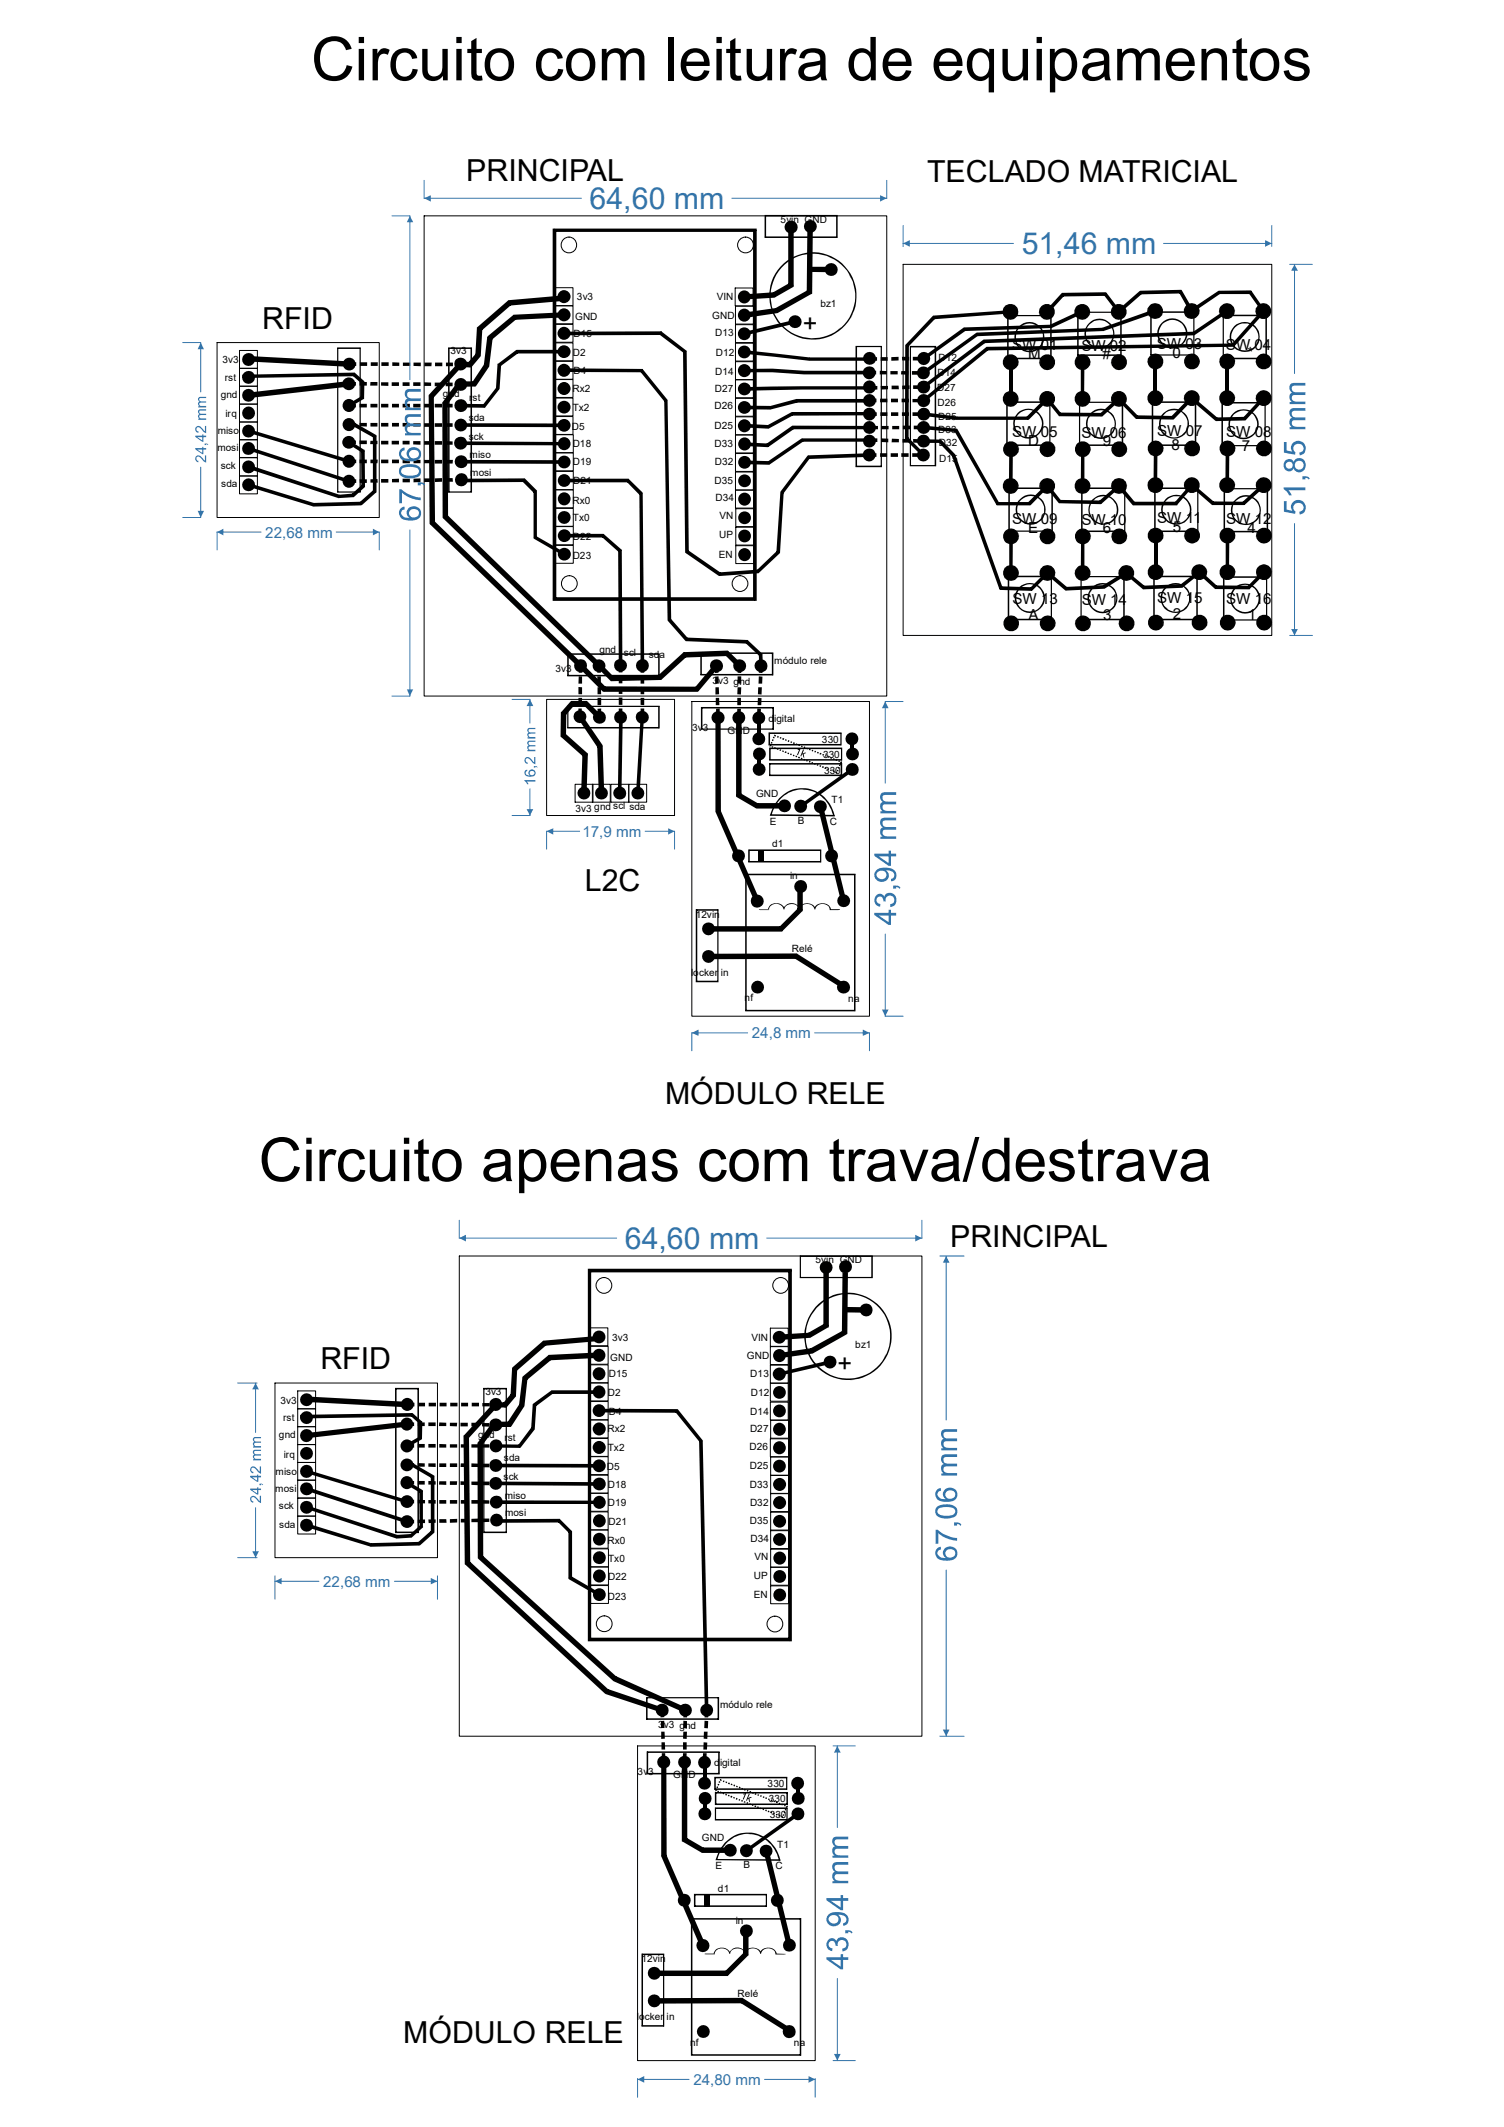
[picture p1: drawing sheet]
<svg xmlns="http://www.w3.org/2000/svg" width="210mm" height="297mm" viewBox="0 0 210 297" stroke-linecap="round" stroke-linejoin="round" font-family="sans-serif">
<defs><g id="words">
<g font-size="8.5">
<text x="43.4" y="11.2">Circuito com leitura de equipamentos</text>
<text x="36.1" y="164.9">Circuito apenas com trava/destrava</text>
</g>
<g font-size="4.2">
<text x="65.1" y="25.2">PRINCIPAL</text>
<text x="129.5" y="25.4">TECLADO MATRICIAL</text>
<text x="36.6" y="45.9">RFID</text>
<text x="81.7" y="124.5">L2C</text>
<text x="92.9" y="154.2">MÓDULO RELE</text>
<text x="132.7" y="174.2">PRINCIPAL</text>
<text x="44.7" y="191.2">RFID</text>
<text x="56.3" y="285.3">MÓDULO RELE</text>
</g>
<g font-size="4.2" fill="#3374a9">
<text x="82.3" y="29.2">64,60 mm</text>
<text x="142.7" y="35.5">51,46 mm</text>
<text x="87.2" y="174.4">64,60 mm</text>
</g>
<g font-size="3.5">
<text x="112.1" y="46.4">+</text>
<text x="117" y="191.6">+</text>
</g>
<g font-size="2.1">
<text x="141.4" y="48.9">SW 01</text>
<text x="143.6" y="50.2">M</text>
<text x="151" y="49">SW 02</text>
<text x="154" y="50.2">#</text>
<text x="161.5" y="48.8">SW 03</text>
<text x="163.7" y="50">0</text>
<text x="171.2" y="48.9">SW 04</text>
<text x="174.2" y="50">*</text>
<text x="141.4" y="61">SW 05</text>
<text x="143.6" y="62.3">D</text>
<text x="151" y="61.2">SW 06</text>
<text x="154" y="62.3">9</text>
<text x="161.6" y="60.9">SW 07</text>
<text x="163.6" y="62.9">8</text>
<text x="171.2" y="61">SW 08</text>
<text x="173.4" y="62.9">7</text>
<text x="141.4" y="73.2">SW 09</text>
<text x="143.6" y="74.5">E</text>
<text x="151" y="73.3">SW 10</text>
<text x="154" y="74.5">6</text>
<text x="161.6" y="73.1">SW 11</text>
<text x="163.8" y="74.3">5</text>
<text x="171.2" y="73.2">SW 12</text>
<text x="174.2" y="74.4">4</text>
<text x="141.4" y="84.3">SW 13</text>
<text x="143.6" y="86.6">A</text>
<text x="151" y="84.5">SW 14</text>
<text x="154.1" y="86.6">3</text>
<text x="161.6" y="84.2">SW 15</text>
<text x="163.8" y="86.5">2</text>
<text x="171.2" y="84.4">SW 16</text>
<text x="174.2" y="86.5">1</text>
</g>
<g font-size="2.1" fill="#3374a9">
<text x="37" y="75.1">22,68 mm</text>
<text x="81.3" y="116.8">17,9 mm</text>
<text x="105" y="145">24,8 mm</text>
<text x="45.1" y="221.6">22,68 mm</text>
<text x="96.8" y="291.1">24,80 mm</text>
</g>
<g font-size="1.4">
<text x="109" y="31.1">5vin GND</text>
<text x="80.6" y="42">3v3</text>
<text x="100.1" y="42">VIN</text>
<text x="80.1" y="47.1">D15</text>
<text x="80.3" y="44.7">GND</text>
<text x="99.4" y="44.5">GND</text>
<text x="99.9" y="46.9">D13</text>
<text x="114.6" y="42.9">bz1</text>
<text x="31.1" y="50.8">3v3</text>
<text x="31.4" y="53.2">rst</text>
<text x="62.9" y="49.4">3v3</text>
<text x="80" y="49.7">D2</text>
<text x="80.1" y="52.2">D4</text>
<text x="99.9" y="52.3">D14</text>
<text x="99.9" y="49.7">D12</text>
<text x="130.9" y="52.5">D14</text>
<text x="131.1" y="50.4">D12</text>
<text x="30.8" y="55.6">gnd</text>
<text x="31.5" y="58.3">irq</text>
<text x="61.8" y="55.5">gnd</text>
<text x="65.4" y="58.8">sda</text>
<text x="65.5" y="56">rst</text>
<text x="79.9" y="54.7">Rx2</text>
<text x="80" y="57.4">Tx2</text>
<text x="99.8" y="57.2">D26</text>
<text x="99.8" y="59.9">D25</text>
<text x="99.8" y="54.7">D27</text>
<text x="130.9" y="54.6">D27</text>
<text x="130.9" y="56.7">D26</text>
<text x="131" y="58.7">D25</text>
<text x="30.4" y="63">mosi</text>
<text x="30.4" y="60.7">miso</text>
<text x="30.8" y="65.4">sck</text>
<text x="65.4" y="61.4">sck</text>
<text x="65.6" y="64">miso</text>
<text x="79.8" y="60">D5</text>
<text x="80" y="62.5">D18</text>
<text x="80" y="65">D19</text>
<text x="99.8" y="62.4">D33</text>
<text x="99.8" y="64.9">D32</text>
<text x="131" y="60.5">D33</text>
<text x="131.1" y="62.3">D32</text>
<text x="131.1" y="64.5">D15</text>
<text x="30.9" y="68">sda</text>
<text x="65.7" y="66.5">mosi</text>
<text x="79.9" y="70.3">Rx0</text>
<text x="80.1" y="67.6">D21</text>
<text x="99.8" y="67.5">D35</text>
<text x="99.9" y="70">D34</text>
<text x="80" y="72.8">Tx0</text>
<text x="80" y="75.4">D22</text>
<text x="100.4" y="77.9">EN</text>
<text x="100.4" y="75.2">UP</text>
<text x="100.5" y="72.5">VN</text>
<text x="80" y="78.1">D23</text>
<text x="77.6" y="93.8">3v3</text>
<text x="83.7" y="91.2">gnd</text>
<text x="87.1" y="91.7">scl</text>
<text x="90.6" y="91.8">sda</text>
<text x="99.5" y="95.5">3v3 gnd</text>
<text x="108.1" y="92.7">módulo rele</text>
<text x="107.3" y="100.8">digital</text>
<text x="96.6" y="102.1">3v3</text>
<text x="101.6" y="102.4">GND</text>
<text x="114.8" y="103.7">330</text>
<text x="114.9" y="105.8">330</text>
<text x="80.3" y="113.3">3v3 gnd scl sda</text>
<text x="105.6" y="111.3">GND</text>
<text x="115.1" y="108">330</text>
<text x="116.1" y="112.1">T1</text>
<text x="107.5" y="115.1">E</text>
<text x="107.8" y="118.3">d1</text>
<text x="111.4" y="115">B</text>
<text x="115.9" y="115.2">C</text>
<text x="110.3" y="122.8">in</text>
<text x="97.2" y="128.1">12vin</text>
<text x="96.5" y="136.3">locker in</text>
<text x="110.6" y="133">Relé</text>
<text x="104" y="139.8">nf</text>
<text x="118.4" y="139.9">na</text>
<text x="113.9" y="176.4">5vin GND</text>
<text x="85.2" y="190">GND</text>
<text x="85.5" y="187.2">3v3</text>
<text x="104.3" y="189.7">GND</text>
<text x="104.9" y="187.2">VIN</text>
<text x="119.4" y="188.2">bz1</text>
<text x="39.2" y="196">3v3</text>
<text x="67.8" y="194.7">3v3</text>
<text x="84.9" y="195">D2</text>
<text x="85" y="192.3">D15</text>
<text x="85" y="197.5">D4</text>
<text x="104.8" y="192.2">D13</text>
<text x="104.8" y="197.6">D14</text>
<text x="104.9" y="194.9">D12</text>
<text x="38.9" y="200.8">gnd</text>
<text x="39.5" y="198.4">rst</text>
<text x="39.6" y="203.5">irq</text>
<text x="66.8" y="200.7">gnd</text>
<text x="70.4" y="201.3">rst</text>
<text x="84.8" y="199.9">Rx2</text>
<text x="84.9" y="202.6">Tx2</text>
<text x="104.6" y="202.4">D26</text>
<text x="104.7" y="200">D27</text>
<text x="38.4" y="208.3">mosi</text>
<text x="38.5" y="206">miso</text>
<text x="70.3" y="206.6">sck</text>
<text x="70.4" y="204">sda</text>
<text x="70.5" y="209.3">miso</text>
<text x="84.8" y="205.3">D5</text>
<text x="84.9" y="207.8">D18</text>
<text x="104.7" y="205.2">D25</text>
<text x="104.7" y="207.7">D33</text>
<text x="38.9" y="210.7">sck</text>
<text x="39" y="213.3">sda</text>
<text x="70.5" y="211.7">mosi</text>
<text x="84.8" y="215.6">Rx0</text>
<text x="84.9" y="210.2">D19</text>
<text x="85" y="212.9">D21</text>
<text x="104.7" y="212.8">D35</text>
<text x="104.7" y="210.2">D32</text>
<text x="104.8" y="215.3">D34</text>
<text x="84.9" y="218.1">Tx0</text>
<text x="84.9" y="220.6">D22</text>
<text x="105.3" y="220.5">UP</text>
<text x="105.4" y="217.8">VN</text>
<text x="84.9" y="223.4">D23</text>
<text x="105.3" y="223.2">EN</text>
<text x="100.5" y="238.5">módulo rele</text>
<text x="91.9" y="241.3">3v3 gnd</text>
<text x="89" y="247.9">3v3</text>
<text x="94" y="248.3">GND</text>
<text x="99.7" y="246.6">digital</text>
<text x="107.2" y="249.6">330</text>
<text x="107.4" y="251.7">330</text>
<text x="98" y="257.1">GND</text>
<text x="107.5" y="253.9">330</text>
<text x="99.9" y="261">E</text>
<text x="103.8" y="260.9">B</text>
<text x="108.3" y="261">C</text>
<text x="108.5" y="258">T1</text>
<text x="100.2" y="264.2">d1</text>
<text x="102.7" y="268.6">in</text>
<text x="89.6" y="274">12vin</text>
<text x="103" y="278.8">Relé</text>
<text x="88.9" y="282.1">locker in</text>
<text x="96.4" y="285.7">nf</text>
<text x="110.9" y="285.8">na</text>
</g>
</g></defs>
<g fill="none" stroke="#000" stroke-width=".14">
<path d="M59.2 30.1h64.6v67.1h-64.6zM126.1 36.9h51.5v51.8h-51.5zM30.3 47.8h22.7v24.5h-22.7zM77.5 40.2h2.5v2.5h-2.5zM77.5 42.7h2.5v2.5h-2.5zM77.5 53h2.5v2.5h-2.5zM77.5 45.3h2.5v2.5h-2.5zM77.5 47.9h2.5v2.5h-2.5zM77.5 50.5h2.5v2.5h-2.5zM77.5 55.6h2.5v2.5h-2.5zM77.5 58.2h2.5v2.5h-2.5zM102.7 40.2h2.5v2.5h-2.5z"/>
<path d="M102.7 42.8h2.5v2.5h-2.5zM102.7 45.3h2.5v2.5h-2.5zM102.7 47.9h2.5v2.5h-2.5zM102.7 50.5h2.5v2.5h-2.5zM102.7 53h2.5v2.5h-2.5zM102.7 55.6h2.5v2.5h-2.5zM102.7 58.2h2.5v2.5h-2.5zM77.6 60.7h2.5v2.5h-2.5zM77.6 63.2h2.5v2.5h-2.5zM77.6 65.8h2.5v2.6h-2.5zM77.6 68.4h2.5v2.5h-2.5zM77.6 71h2.5v2.5h-2.5z"/>
<path d="M77.6 73.5h2.5v2.6h-2.5zM77.6 76.2h2.5v2.5h-2.5zM102.7 60.7h2.5v2.5h-2.5zM102.7 63.3h2.5v2.5h-2.5zM102.7 65.9h2.5v2.5h-2.5zM102.7 68.5h2.5v2.5h-2.5zM102.7 71h2.5v2.5h-2.5zM102.7 73.6h2.5v2.5h-2.5zM102.7 76.2h2.5v2.5h-2.5zM76.3 97.7h17.9v16.2h-17.9zM96.6 98h24.8v43.9h-24.8zM64.1 175.4h64.6v67h-64.6z"/>
<circle cx="79.4" cy="34.2" r="1.1"/>
<circle cx="104.1" cy="34.2" r="1.1"/>
<circle cx="79.5" cy="81.5" r="1.1"/>
<circle cx="103.3" cy="81.5" r="1.1"/>
</g>
<g fill="#000">
<path d="M113.1 37.3h3v.7h-3zM64.3 59.1h14.5v.5h-14.6zM79 46.3h13.4v.5h-13.4zM103.9 46.4l7.1-1.7 .1 .5-7.1 1.7zM64.3 61.6l14.5 .1v.5l-14.5-.1zM64.4 64.2l14.4 .1v.5l-14.4-.1zM111.7 112.4l7.2-5.2 .3 .5-7.2 5.1z"/>
<path d="M77.4 31.9h28l.3 .2-.3 .3h-28zM105.4 31.9h.3v.2zM105.2 32.1h.5v51.6l-.3 .2-.2-.2zM105.7 83.7v.2h-.3zM77.2 83.7l.2-.3h28v.5h-28zM77.2 83.7l.2 .2h-.2zM77.2 32.1l.2-.2 .3 .2v51.6h-.5zM77.2 31.9h.2l-.2 .2z"/>
<path d="M106.8 30h10.1l.1 .1-.1 .1h-10.1zM116.9 30h.1v.1zM116.8 30.1h.2v3l-.1 .1-.1-.1zM117 33.1v.1h-.1zM106.8 33.1v-.1h10.1v.2h-10.1zM106.8 33.1v.1zM106.8 30l.2 .1v3h-.2v-3zM106.8 30v.1z"/>
<path d="M109.4 36.8a6.1 6.1 0 0 1 7.7-.4l-.1 .2a5.9 5.9 0 0 0-8.2 1.2l-.2-.1zM117.1 36.4a6.1 6.1 0 0 1 1.3 8.5l-.1-.1a5.9 5.9 0 0 0-1.3-8.2zM109.9 46.2l.1-.1a5.9 5.9 0 0 0 8.3-1.3l.1 .1a6.1 6.1 0 0 1-8.5 1.3zM108.6 37.7l.2 .1a6 6 0 0 0 1.2 8.3l-.1 .1a6.1 6.1 0 0 1-1.3-8.5z"/>
<path d="M70.9 42l8-.8 .1 .8-7.8 .7zM70.9 42l.2-.1zM66.7 45.6l4.2-3.6 .5 .6-4.2 3.6-.6-.3zM66.6 45.7l.1-.1-.1 .3zM66.6 45.9h.8l-.3 3.9-.7-.3zM67.1 49.6v.2zM66.5 49.3l.6 .5-1.2 1.4-.3 .1-.3-.6zM65.6 51.3l.3-.1zM63.8 50.5h1.9l-.1 .8-1.8-.1z"/>
<path d="M71.6 44l.2-.1 6.9-.3 .1 .7-6.9 .4zM71.6 44l.2-.1zM68.2 46.9l3.4-2.9 .5 .6-3.4 2.9-.7-.4zM68.2 46.9l-.2 .2zM68 47.1l.8 .1-.5 4-.7-.2zM68.3 51.1v.1zM67.6 50.8l.7 .4-1.8 2.6-.2 .2-.4-.6zM66.3 54l.2-.2-.1 .2zM64.1 53.3h2.2v.7h-2.2z"/>
<path d="M72.1 48.9h6.6v.5h-6.5zM72.1 48.9h.1zM69.6 50.8l2.5-1.9 .2 .4-2.4 1.8-.4-.2zM69.5 50.8h.1l-.1 .1zM69.5 50.9l.5 .1-.3 3.4-.4-.2zM69.8 54.2l-.1 .2zM69.3 54.1l.4 .3-1.9 2.4-.2 .1-.2-.4zM67.6 56.9l.2-.1zM64.4 56.4h3.2v.5h-3.2z"/>
<path d="M92.3 46.2l3.5 2.7 .1 .2-.4 .2-3.5-2.6zM95.8 48.9l.1 .2zM95.4 49.1h.5l.3 27.9-.4 .3-.1-.3zM95.7 77l.1 .3zM96.1 76.8l4.5 3.2-.1 .4-4.7-3.1zM100.3 80.4h.2zM100.5 79.9l5.3-.4 .2 .5-.2 .1-5.3 .3zM105.8 80.1l.2-.1zM105.7 79.6l2.8-2.7 .4 .2-2.9 2.9zM108.9 77.1l-.1 .2zM109 68.6l.4 .2-.5 8.3h-.5zM109 68.6v.1zM112.7 63.7l.2-.1 .2 .4-3.7 4.9-.4-.3zM112.7 63.7l.2-.1zM112.9 63.6l8.5-.3v.5l-8.5 .3z"/>
<path d="M104 59.2l3.3 .2 .1 .4-3.5-.1zM107.3 59.9l.1-.1zM107.1 59.4l3.5-1.9 .1 .5-3.3 1.8zM110.5 57.6l.1-.1zM110.6 57.5h10.9v.5h-10.9z"/>
<path d="M103.9 56.6l3.6 .1 .1 .5-3.7-.1zM107.4 56.7l3.9-1v.5l-3.7 1zM111.3 55.7h10.3v.5h-10.3z"/>
<path d="M103.9 54.1l3.8-.1v.5l-3.8 .1zM107.7 54l4.3-.1v.5l-4.3 .1zM112 53.9h9.5v.5h-9.5z"/>
<path d="M103.9 51.5h4v.5h-4zM107.9 51.5l4.4 .3v.5l-4.4-.3zM112.3 51.8h9v.5h-9z"/>
<path d="M103.9 41.1l4.2-.3 .2 .7-.2 .1-4.1 .2zM108.1 41.6l.2-.1zM107.9 40.9l2.4-1.4 .5 .3-.1 .3-2.4 1.4zM110.8 39.8v.2l-.1 .1zM110.1 32.3h.7v7.5h-.7z"/>
<path d="M104 48.9l4.2 .5v.4l-4.3-.4zM108.2 49.4l4.8 .5v.5l-4.8-.6zM113 49.9h8.5v.5h-8.5z"/>
<path d="M103.9 43.6l4.5-.6 .2 .7-4.6 .7zM108.5 43.7h.1zM108.2 43.1l4.7-2.6 .5 .3-.2 .3-4.6 2.6zM113.4 40.8v.2l-.2 .1zM112.7 32.4h.8l-.1 8.4h-.8z"/>
<path d="M119.5 48.3h3.6v.1v.1h-3.6zM123.1 48.3v.1zM123 48.4h.1v16.7v.1l-.1-.1zM123.1 65.1v.1zM119.5 65.1v-.1h3.6v.2h-3.6zM119.5 65.1v.1zM119.5 48.4v-.1l.2 .1v16.7h-.2zM119.5 48.3v.1z"/>
<path d="M127.1 48.3h3.5l.1 .1-.1 .1h-3.5zM130.6 48.3l.1 .1zM130.5 48.4h.2v16.6l-.1 .1-.1-.1zM130.6 65.1l.1-.1zM127 65l.1-.1h3.5v.2h-3.5zM127 65l.1 .1zM127 48.4l.1-.1 .1 .1v16.6h-.2zM127 48.3h.1l-.1 .1z"/>
<path d="M47.2 68.6h3.1l.1 .1-.1 .1h-3.1zM50.4 68.7l-.1 .1zM50.3 48.5l.1 .1v20.1h-.2v-20.1zM50.3 48.5h.1v.1zM47.2 48.5h3.1v.2h-3.1l-.1-.1zM47.1 48.5h.1l-.1 .1zM47.1 48.6h.1v20.1v.1l-.1-.1zM47.1 68.7l.1 .1z"/>
<path d="M74.5 75.1l.3-.3 4.1 2.4-.2 .4-4.1-2.3zM74.5 75.1l.1 .2zM74.5 68.6l.4-.1 .1 .1v6.5h-.5zM74.9 68.5l.1 .1zM73.2 66.8l1.7 1.7-.4 .3-1.5-1.5zM73.2 66.8l.2 .1zM64.8 66.8h8.4v.5l-8.4 .1z"/>
<path d="M104 61.8l3.2 .1 .1 .5-3.4-.1zM107.1 62.4h.2zM107 62l3.7-2.6 .2 .5-3.6 2.5zM110.6 59.5l.1-.1zM110.7 59.4l10.9 .1v.4h-10.9z"/>
<path d="M104 64.3l3.4 .1 .1 .5-3.5-.1zM107.4 64.9h.1zM107.2 64.4l4.8-3.2 .2 .4-4.7 3.3zM111.9 61.3l.1-.1zM112 61.2h9.5v.5h-9.5z"/>
<path d="M107.6 113.7l8.9 .1v.1v.1l-8.9-.1zM116.5 113.9l.1 .1h-.1zM108.8 111.5a4.5 4.5 0 0 1 7.4 1.5l.3 .9h-.1a4.8 4.8 0 0 0-3.6-3.6 4.5 4.5 0 0 0-5.1 3.5l-.1-.1v.2l-.1-.1 .4-.9zM107.5 113.8l.1 .1h-.1z"/>
</g>
<g fill="#000">
<path d="M106 127h1.2a1.23 1.23 0 0 1 1.1-.9 1.23 1.23 0 0 1 1.2 .6 1.33 1.33 0 0 1 2.1 0 1.35 1.35 0 0 1 2.2 0 1.28 1.28 0 0 1 2.2 .3h1.2h.1l-1.4 .1a1.03 1.03 0 0 0-1-.9 1.03 1.03 0 0 0-1 .8h-.2a1.1 1.1 0 0 0-1-.8 1.1 1.1 0 0 0-1.1 .8 1.12 1.12 0 0 0-1-.8 1.12 1.12 0 0 0-1.1 .8h-.1a1.05 1.05 0 0 0-1.1-.8 1.05 1.05 0 0 0-.9 .8h-1.4z" fill-rule="evenodd"/>
<circle cx="110.5" cy="31.7" r=".9"/>
<circle cx="113.2" cy="31.6" r=".9"/>
<circle cx="116.1" cy="37.6" r=".9"/>
<circle cx="64.3" cy="50.8" r=".91"/>
<circle cx="64.3" cy="56.6" r=".9"/>
<circle cx="64.4" cy="59.4" r=".89"/>
<circle cx="64.4" cy="53.7" r=".89"/>
<circle cx="78.8" cy="41.4" r=".9"/>
<circle cx="78.8" cy="51.7" r=".9"/>
<circle cx="78.8" cy="44" r=".91"/>
<circle cx="78.8" cy="46.5" r=".91"/>
<circle cx="78.8" cy="54.2" r=".91"/>
<circle cx="78.8" cy="49.1" r=".9"/>
<circle cx="78.8" cy="59.4" r=".9"/>
<circle cx="78.8" cy="56.9" r=".9"/>
<circle cx="103.9" cy="41.5" r=".9"/>
<circle cx="103.9" cy="44" r=".9"/>
<circle cx="103.9" cy="49.2" r=".89"/>
<circle cx="103.9" cy="46.6" r=".89"/>
<circle cx="103.9" cy="51.8" r=".91"/>
<circle cx="103.9" cy="59.5" r=".9"/>
<circle cx="104" cy="54.3" r=".9"/>
<circle cx="104" cy="56.9" r=".9"/>
<circle cx="111" cy="44.9" r=".9"/>
<circle cx="121.4" cy="52.1" r=".91"/>
<circle cx="121.4" cy="57.8" r=".9"/>
<circle cx="121.4" cy="54.1" r=".9"/>
<circle cx="121.4" cy="55.9" r=".89"/>
<circle cx="121.4" cy="59.7" r=".89"/>
<circle cx="121.4" cy="50" r=".9"/>
<circle cx="48.7" cy="67.2" r=".9"/>
<circle cx="64.3" cy="61.9" r=".91"/>
<circle cx="64.4" cy="64.5" r=".9"/>
<circle cx="64.4" cy="67" r=".91"/>
<circle cx="78.8" cy="69.6" r=".9"/>
<circle cx="78.8" cy="61.9" r=".9"/>
<circle cx="78.8" cy="67.1" r=".89"/>
<circle cx="78.8" cy="64.5" r=".89"/>
<circle cx="78.8" cy="74.8" r=".9"/>
<circle cx="78.8" cy="77.4" r=".9"/>
<circle cx="104" cy="77.4" r=".9"/>
<circle cx="104" cy="69.7" r=".9"/>
<circle cx="104" cy="62" r=".9"/>
<circle cx="104" cy="64.6" r=".89"/>
<circle cx="104" cy="67.1" r=".89"/>
<circle cx="104" cy="72.3" r=".89"/>
<circle cx="104" cy="74.9" r=".89"/>
<circle cx="121.4" cy="63.5" r=".91"/>
<circle cx="121.4" cy="61.6" r=".9"/>
<circle cx="106.3" cy="93" r=".9"/>
<circle cx="109.6" cy="112.5" r=".89"/>
<circle cx="111.8" cy="112.6" r=".91"/>
<circle cx="114.6" cy="112.6" r=".9"/>
<circle cx="105.7" cy="125.8" r=".91"/>
<circle cx="111.8" cy="123.8" r=".89"/>
<circle cx="117.8" cy="125.8" r=".89"/>
</g>
<g fill="#676767">
<path d="M106 127h1.4v-.1v.2z" fill-rule="evenodd"/>
<path d="M109.4 127l.2-.1v.1z" fill-rule="evenodd"/>
</g>
<g fill="#000">
<path d="M34.4 49.7l14.4 .8-.1 .7-14.3-.7zM34.7 54.8l14-1.6 .1 .8-14 1.6zM34.8 59.9l14 4.3-.2 .4-14-4.2zM140.9 50.6h.5v5.1h-.5zM150.9 50.6h.5v5.1h-.5zM161.1 50.5h.5v5.1h-.5zM171.1 50.5h.5v5.1h-.5zM34.8 62.4l14 4.6-.2 .4-14-4.5zM140.9 62.7h.5v5.2h-.5zM151 62.7h.4v5.2h-.5zM161.1 62.6h.5v5.1h-.5zM161.1 74.8h.5v5.1h-.5z"/>
<path d="M171.2 62.6h.5l-.1 5.1h-.5zM171.2 74.8h.5l-.1 5.1h-.4zM140.9 74.9h.5v5.1h-.5zM151 74.9h.4v5.1h-.5zM86.4 100.3l.6 .1-.2 10.3h-.5zM89.5 100.1l.4 .1-.6 10.6-.5-.1zM105.8 105.3h.5v2.1h-.5zM105.7 100.2h.5v3h-.5zM111.4 104.6l.4-.1-.4 1-.1-.1 .3-.7h-.3zM112.1 104.6l.2 .1-.2 .5 .3-.1 .2 .1-.4 .1 .1 .5-.1-.1-.1-.4-.1 .1-.1 .2h-.1zM118.7 103.2h.5v2.1h-.5zM105.9 118.7h.7v1.6h-.7z"/>
<path d="M114.2 112.7l.7-.1 3.3 13.1-.8 .2zM108.8 191.6l7.1-1.7 .1 .6-7.1 1.6zM118 182.5h2.9v.8h-2.9zM69.1 204.4h14.6v.5h-14.6zM69.2 206.9l14.5 .1v.5l-14.5-.1zM69.3 209.5h14.4v.5h-14.4zM104.1 258.2l7.2-5.1 .3 .4-7.2 5.1z"/>
<path d="M48.7 53.3h1v.5h-1zM50.2 53.3h1v.5h-1zM51.7 53.3h1v.5h-1zM53.2 53.4h1v.5l-1-.1zM54.7 53.4h1v.5h-1zM56.2 53.4h1v.5h-1zM57.7 53.4h1v.5h-1zM59.2 53.4h1v.5h-1zM60.7 53.4h1v.5h-1zM62.2 53.4h1v.5h-1zM63.7 53.4h.6v.5h-.6z"/>
<path d="M48.7 56.4h1v.5h-1zM50.2 56.4h1v.5h-1zM51.7 56.4h1v.5h-1zM53.2 56.4h1v.5h-1zM54.7 56.4h1v.5h-1zM56.2 56.4h1v.5h-1zM57.7 56.4h1v.5h-1zM59.2 56.4h1v.5h-1zM60.7 56.4h1v.5h-1zM62.2 56.4h1v.5h-1zM63.7 56.4h.7v.5h-.7z"/>
<path d="M48.7 59.1h1v.4h-1zM50.2 59.1h1v.5l-1-.1zM51.7 59.1h1v.5h-1zM53.2 59.1h1v.5h-1zM54.7 59.1h1v.5h-1zM56.2 59.1h1v.5h-1zM57.7 59.1h1v.5h-1zM59.2 59.1h1v.5h-1zM60.7 59.1h1v.5h-1zM62.2 59.1h1v.5h-1zM63.7 59.1h.6v.5h-.6z"/>
<path d="M48.8 50.6h.9v.5h-.9zM50.2 50.6h1.1v.5h-1.1zM51.8 50.6h.9v.5h-.9zM53.3 50.6h1v.5h-1zM54.8 50.6h1v.5h-1zM56.3 50.6h1v.5h-1zM57.7 50.6h1.1v.5h-1.1zM59.3 50.6h1l-.1 .5h-.9zM60.7 50.6h1.1v.5h-1.1zM62.3 50.6h.9v.5h-.9zM63.8 50.6h.9v.5h-.9z"/>
<path d="M48.6 56.4l1.9-1.1 .3 .2-.1 .3-1.8 1.1zM50.8 55.5v.2l-.1 .1zM50.4 53.3l.4-.1 .1 .1-.1 2.2h-.5zM50.8 53.2l.1 .1zM49.4 52l1.4 1.2-.3 .4-1.2-1.1zM49.4 52l.2 .1zM33.8 52.3l15.6-.3v.5l-15.6 .3z"/>
<path d="M63.8 53.4l.4-.1h.2l-.1 .8-.3-.1zM64 53.2l.2 .1-.4 .1zM63.8 53.4l.6 .4-2 2.7-.6-.2zM61.8 56.2v-.1v.2zM61.8 56.3h.7l.1 15.8-.7 .3-.1-.3zM61.8 72.1l.1 .3zM62.4 71.9l21.5 20.8-.5 .5-21.5-20.8z"/>
<path d="M64.3 50.8l.3 .3zM64.1 50.6l.5 .5-4.1 4.5-.6-.3v-.2zM59.9 55.2v-.1v.2zM59.9 55.3h.7l.1 17.7-.6 .3-.1-.3zM60 73l.1 .3zM60.6 72.7l20.7 20-.5 .5-20.7-19.9z"/>
<path d="M78.8 51.4l10.8 .1 .2 .1-.2 .4-10.9-.1zM89.6 51.5l.2 .1zM89.4 51.9l.4-.3 3.4 4.2v.2l-.4 .1zM93.2 55.8v.2zM92.8 56h.4l.5 30.5-.4 .2zM93.2 86.5l.1 .2zM93.3 86.7l.3-.3 2.5 2.7-.3 .4zM95.7 89.5h.1zM95.9 89l8.4 .4 .2 .1-.2 .4-8.5-.4zM104.3 89.4l.2 .1zM104.5 89.5l2 1.9-.5 .2-1.9-1.8zM106.4 91.2l.1 .2zM106 91.4h.5v1.1h-.5z"/>
<path d="M121.3 51.8h1v.5h-1zM122.9 51.8h.9v.5h-.9zM124.3 51.8h1v.5h-1zM125.9 51.8h.9v.5h-1zM127.3 51.8h1.1v.5h-1.1zM128.8 51.8h.1v.5h-.1z"/>
<path d="M121.4 55.7h1v.5h-1zM122.9 55.7h1v.5h-1zM124.4 55.7h1v.5h-1zM125.9 55.7h1v.5h-1zM127.4 55.7h1v.5h-1zM128.9 55.7h.1v.5h-.1z"/>
<path d="M121.4 57.6h1v.5h-1zM122.9 57.6h1v.5h-1zM124.4 57.6h1v.5h-1zM125.9 57.6h1v.5h-1zM127.4 57.6h1v.5h-1zM128.9 57.6h.1v.5h-.1z"/>
<path d="M121.5 49.9h1v.5h-1zM123 49.9h1v.5h-1zM124.5 49.9l1-.1v.5l-1 .1zM125.9 49.8h1.1v.5h-1zM127.5 49.8h.9l.1 .5h-1zM128.9 49.8l.1 .5z"/>
<path d="M121.5 53.9h1v.5h-1zM123 53.9h1v.5h-1zM124.5 53.8h1v.6h-1zM126 53.8h1v.5l-1 .1zM127.5 53.8h1v.5h-1z"/>
<path d="M121.6 59.5h1v.4h-1zM123.1 59.5h1v.4h-1zM124.6 59.5h1v.4h-1zM126.1 59.4h1v.5h-1zM127.6 59.4h1v.5h-1z"/>
<path d="M128.9 49.9l5.8-4.2 .1 .5-5.6 4zM134.5 45.8l.2-.1zM134.7 45.7l12-.4 .2 .5-12.2 .4zM146.8 45.8h.1zM146.6 45.3l4.4-2 .2 .5-4.3 2z"/>
<path d="M128.8 51.9l7.6-5.5 .2 .5-7.5 5.4zM136.3 46.5l.1-.1zM136.4 46.4l17.6-.6 .1 .4-17.6 .7zM154 46.2h.1zM153.9 45.8l7.3-2.6 .2 .5-7.3 2.5z"/>
<path d="M128.8 53.8l8.6-6.4 .2 .5-8.5 6.3zM137.3 47.5l.1-.1zM137.4 47.4l29.3-1.1 .1 .5-29.4 1.1zM166.7 46.8h.1zM166.6 46.4l4.6-3.2 .2 .4-4.6 3.2z"/>
<path d="M128.8 55.8l9-7.4 .2 .5-8.9 7.2zM137.7 48.5l.1-.1zM137.8 48.4l34.4-.4 .2 .3-.2 .1-34.4 .5zM172.2 48.4l.2-.1zM176.2 43.3l.4 .3-4.2 4.7-.4-.3z"/>
<path d="M141.1 42.5a1.08 1.08 0 0 1 1.1 1.1h-.2a.94 .94 0 0 0-.9-1zM142 43.6h.2a1.16 1.16 0 0 1-1.1 1.1v-.3a.87 .87 0 0 0 .9-.8zM140 43.6h.2a.87 .87 0 0 0 .9 .8v.3a1.16 1.16 0 0 1-1.1-1.1zM140.2 42.9l.3-.3 .4-.1h.2v.1a.94 .94 0 0 0-.9 1h-.2z"/>
<path d="M141.1 49.5a1.08 1.08 0 0 1 1.1 1.1h-.2a.87 .87 0 0 0-.9-.9zM142 50.6h.2a1.16 1.16 0 0 1-1.1 1.1v-.2a.87 .87 0 0 0 .9-.9zM140 50.6h.3a.87 .87 0 0 0 .8 .9v.2a1.16 1.16 0 0 1-1.1-1.1zM140.2 50l.3-.3 .4-.2h.2v.2a.87 .87 0 0 0-.8 .9h-.3z"/>
<path d="M141.1 54.6a1.08 1.08 0 0 1 1.1 1.1h-.2a.94 .94 0 0 0-.9-.9zM142 55.7h.2a1.16 1.16 0 0 1-1.1 1.1v-.2a.87 .87 0 0 0 .9-.9zM140 55.7h.2a.94 .94 0 0 0 .9 .9v.2a1.08 1.08 0 0 1-1.1-1.1zM140.3 54.9l.6-.3h.2v.2a1.03 1.03 0 0 0-.9 .9h-.2v-.2z"/>
<path d="M143.3 58.2l2.8-2.7 .3 .4-2.7 2.7h-.2zM143.5 58.6h.2zM133.6 58.2h9.9v.4h-9.9zM129 57.6l4.7 .6-.1 .4-4.7-.5z"/>
<path d="M143.6 57.1a2.1 2.1 0 0 1 2.1 2h-.2a1.95 1.95 0 0 0-1.9-1.9zM143.6 61a1.88 1.88 0 0 0 1.9-1.9h.2a2.17 2.17 0 0 1-2.1 2.2zM141.5 59.1h.2a1.88 1.88 0 0 0 1.9 1.9v.3a2.17 2.17 0 0 1-2.1-2.2zM142.1 57.7a2.32 2.32 0 0 1 1.5-.6v.1a1.95 1.95 0 0 0-1.9 1.9h-.2a2.1 2.1 0 0 1 .6-1.4z"/>
<path d="M143.8 45a2.1 2.1 0 0 1 2 2.1h-.2a1.88 1.88 0 0 0-1.8-1.9zM145.6 47.1h.2a2.1 2.1 0 0 1-2 2.1v-.2a1.88 1.88 0 0 0 1.8-1.9zM141.6 47.1h.3a1.88 1.88 0 0 0 1.9 1.9v.2a2.17 2.17 0 0 1-2.2-2.1zM142 45.9a2.37 2.37 0 0 1 1.8-.9v.2a1.88 1.88 0 0 0-1.9 1.9h-.3l.1-.4z"/>
<path d="M140.6 56h6l.1 .1-.1 .2h-6zM146.6 56l.1 .1zM146.5 56.1h.2v6l-.1 .2-.1-.2zM146.7 62.1v.2h-.1zM140.5 62.1h.1h6v.2h-6zM140.5 62.1l.1 .2h-.1zM140.5 56.1l.1-.1 .1 .1v6h-.2zM140.5 56h.1l-.1 .1z"/>
<path d="M140.8 44h5.9l.2 .1-.2 .1h-5.9zM146.7 44h.2v.1zM146.6 44.1h.3v6l-.2 .1-.1-.1zM146.7 50.2l.2-.1v.1zM140.6 50.1l.2-.1h5.9v.2h-5.9zM140.6 50.1l.2 .1h-.2zM140.6 44.1l.2-.1v.1v6h-.2zM140.6 44h.2l-.2 .1z"/>
<path d="M146.2 42.5a1.02 1.02 0 0 1 1.1 1.1h-.2a1.03 1.03 0 0 0-.9-1zM146.2 44.4a.94 .94 0 0 0 .9-.8h.2a1.08 1.08 0 0 1-1.1 1.1zM145.1 43.6h.2a.87 .87 0 0 0 .9 .8v.3a1.16 1.16 0 0 1-1.1-1.1zM145.4 42.8l.6-.3h.2v.1a.94 .94 0 0 0-.9 1h-.2l.1-.5z"/>
<path d="M146.2 49.5a1.02 1.02 0 0 1 1.1 1.1h-.1a.94 .94 0 0 0-1-.9zM146.2 51.5a.94 .94 0 0 0 1-.9h.1a1.08 1.08 0 0 1-1.1 1.1zM145.1 50.6h.2a.87 .87 0 0 0 .9 .9v.2a1.16 1.16 0 0 1-1.1-1.1zM145.5 49.8l.5-.3h.2v.2a.87 .87 0 0 0-.9 .9h-.2l.1-.4z"/>
<path d="M146.2 54.6a1.08 1.08 0 0 1 1.1 1.1h-.2a.94 .94 0 0 0-.9-.9zM147.1 55.7h.2a1.16 1.16 0 0 1-1.1 1.1v-.2a.87 .87 0 0 0 .9-.9zM145.1 55.7h.2a.87 .87 0 0 0 .9 .9v.2a1.16 1.16 0 0 1-1.1-1.1zM145.5 54.9l.5-.3h.2v.2a.94 .94 0 0 0-.9 .9h-.2l.1-.4z"/>
<path d="M146 55.8l.4-.3 1.8 2.2-.2 .4-.2-.1zM147.8 58l.2 .1zM148 57.6l5.8 .1 .2 .4-.2 .1-5.8-.1zM153.8 58.2l.2-.1zM153.7 57.7l2.4-2.2h.3v.4l-2.4 2.2zM156.3 55.3l.1 .2h-.3zM156.4 55.5l2.5 2.6-.2 .4-.2-.1-2.4-2.5zM158.5 58.4l.2 .1zM158.7 58l5 .1 .2 .4h-5.2zM163.7 58.6l.2-.1zM166.2 55.4h.4v.4l-2.7 2.7-.4-.3zM166.4 55.2l.2 .2h-.4zM166.6 55.4l3.5 3-.2 .4h-.2l-3.5-3zM169.7 58.8h.2zM169.9 58.3l3.9-.1 .2 .4-.2 .1-3.9 .1zM173.8 58.7l.2-.1zM176.3 55.4l.3 .4-2.6 2.8-.4-.3z"/>
<path d="M148.2 41l.2-.1 .2 .4-2.2 2.4-.4-.3zM148.2 41l.2-.1zM148.4 40.9l5.9-.1 .2 .1-.2 .4-5.9 .1zM154.3 40.8l.2 .1zM154.1 41.2l.4-.3 1.9 2.5v.3h-.4zM156 43.7h.4l-.2 .2zM156 43.3l3.3-2.7 .1 .5-3 2.6zM159.1 40.7l.2-.1zM159.3 40.6l5.5-.1 .3 .1-.3 .4-5.5 .1zM164.8 40.5l.3 .1zM164.6 40.9l.5-.3 1.5 2.7-.1 .3h-.3zM166.2 43.6h.3l-.2 .2zM166.2 43.2l4-2.6 .2 .4-3.9 2.6zM170.1 40.6h.1zM170.2 40.6h4.4l.2 .1-.2 .4h-4.4zM174.6 40.6l.2 .1zM174.4 40.9l.4-.2 1.8 2.6-.4 .3z"/>
<path d="M151.1 42.5a1.08 1.08 0 0 1 1.1 1.1h-.2a.94 .94 0 0 0-.9-1zM152 43.6h.2a1.16 1.16 0 0 1-1.1 1.1v-.3a.87 .87 0 0 0 .9-.8zM150 43.6h.2a.87 .87 0 0 0 .9 .8v.3a1.08 1.08 0 0 1-1.1-1.1zM150.3 42.8l.6-.3h.2v.1a.94 .94 0 0 0-.9 1h-.2v-.3z"/>
<path d="M151.2 49.5a1.08 1.08 0 0 1 1.1 1.1h-.2a.87 .87 0 0 0-.9-.9zM152.1 50.6h.2a1.16 1.16 0 0 1-1.1 1.1v-.2a.87 .87 0 0 0 .9-.9zM150.1 50.6h.2a.87 .87 0 0 0 .9 .9v.2a1.08 1.08 0 0 1-1.1-1.1zM150.4 49.8l.6-.3h.2v.2a.87 .87 0 0 0-.9 .9h-.2v-.2z"/>
<path d="M151.2 54.6a1.08 1.08 0 0 1 1.1 1.1h-.2a.94 .94 0 0 0-.9-.9zM152.1 55.7h.2a1.16 1.16 0 0 1-1.1 1.1v-.2a.87 .87 0 0 0 .9-.9zM150.1 55.7h.1a.94 .94 0 0 0 1 .9v.2a1.08 1.08 0 0 1-1.1-1.1zM150.4 54.9l.5-.3h.3v.2a1.03 1.03 0 0 0-1 .9h-.1v-.2z"/>
<path d="M153.5 44.5a2.1 2.1 0 0 1 2.1 2.1h-.2a1.95 1.95 0 0 0-1.9-1.9zM153.5 48.5a1.95 1.95 0 0 0 1.9-1.9h.2a2.03 2.03 0 0 1-2.1 2.1zM151.4 46.6h.2a1.88 1.88 0 0 0 1.9 1.9v.2a2.1 2.1 0 0 1-2.1-2.1zM152.1 45.1a1.91 1.91 0 0 1 1.4-.6v.2a1.88 1.88 0 0 0-1.9 1.9h-.2a2.1 2.1 0 0 1 .7-1.5z"/>
<path d="M153.8 57.1a2.1 2.1 0 0 1 2 2.1h-.1a1.95 1.95 0 0 0-1.9-1.9zM153.8 61.1a1.95 1.95 0 0 0 1.9-1.9h.1a2.1 2.1 0 0 1-2 2.1zM151.6 59.2h.2a1.88 1.88 0 0 0 2 1.9v.2a2.17 2.17 0 0 1-2.2-2.1zM152.3 57.7a1.91 1.91 0 0 1 1.5-.6v.2a1.88 1.88 0 0 0-2 1.9h-.2a2.1 2.1 0 0 1 .7-1.5z"/>
<path d="M150.5 43.5h6l.1 .1-.1 .1h-6zM156.5 43.5l.1 .1zM156.4 43.6h.2v6l-.1 .1-.1-.1zM156.5 49.7l.1-.1zM150.4 49.6l.1-.1h6v.2h-6zM150.4 49.6l.1 .1h-.1zM150.4 43.6l.1-.1 .1 .1v6h-.2zM150.4 43.5h.1l-.1 .1z"/>
<path d="M150.7 56.1h6.1v.1v.1h-6.1zM156.8 56.1v.1zM156.6 56.2h.2v6v.1l-.2-.1zM156.8 62.3v-.1zM150.7 62.1h6.1v.2h-6.1v-.1zM150.7 62.2v.1zM150.7 56.2v-.1l.1 .1v6h-.1zM150.7 56.1v.1z"/>
<path d="M156.2 42.5a1.02 1.02 0 0 1 1.1 1.1h-.2a.94 .94 0 0 0-.9-1zM157.1 43.6h.2a1.08 1.08 0 0 1-1.1 1.1v-.3a.87 .87 0 0 0 .9-.8zM155.1 43.6h.2a.87 .87 0 0 0 .9 .8v.3a1.16 1.16 0 0 1-1.1-1.1zM155.4 42.8l.6-.3h.2v.1a.94 .94 0 0 0-.9 1h-.2l.1-.5z"/>
<path d="M156.3 49.5a1.02 1.02 0 0 1 1.1 1.1h-.3a.87 .87 0 0 0-.8-.9zM157.1 50.6h.3a1.08 1.08 0 0 1-1.1 1.1v-.2a.87 .87 0 0 0 .8-.9zM155.2 50.6h.2a.87 .87 0 0 0 .9 .9v.2a1.16 1.16 0 0 1-1.1-1.1zM155.5 49.8l.5-.3h.3v.2a.87 .87 0 0 0-.9 .9h-.2v-.4z"/>
<path d="M156.3 54.6a1.08 1.08 0 0 1 1.1 1.1h-.3a.94 .94 0 0 0-.8-.9zM157.1 55.7h.3a1.16 1.16 0 0 1-1.1 1.1v-.2a.87 .87 0 0 0 .8-.9zM155.2 55.7h.2a.87 .87 0 0 0 .9 .9v.2a1.16 1.16 0 0 1-1.1-1.1zM155.3 55.1l.3-.3 .4-.2h.3v.2a.94 .94 0 0 0-.9 .9h-.2z"/>
<path d="M161.3 42.3a1.08 1.08 0 0 1 1.1 1.1h-.2a.87 .87 0 0 0-.9-.9zM162.2 43.4h.2a1.08 1.08 0 0 1-1.1 1.1v-.2a.87 .87 0 0 0 .9-.9zM160.2 43.4h.2a.87 .87 0 0 0 .9 .9v.2a1.16 1.16 0 0 1-1.1-1.1zM160.5 42.7l.4-.3 .4-.1v.2a.87 .87 0 0 0-.9 .9h-.2l.1-.4z"/>
<path d="M161.3 49.4a1.08 1.08 0 0 1 1.1 1.1h-.2a.87 .87 0 0 0-.9-.9zM162.2 50.5h.2a1.02 1.02 0 0 1-1.1 1.1v-.2a.87 .87 0 0 0 .9-.9zM160.2 50.5h.2a.87 .87 0 0 0 .9 .9v.2a1.08 1.08 0 0 1-1.1-1.1zM160.6 49.7l.3-.3h.4v.2a.87 .87 0 0 0-.9 .9h-.2l.1-.5z"/>
<path d="M161.3 54.5a1.16 1.16 0 0 1 1.1 1.1h-.2a.87 .87 0 0 0-.9-.9zM162.2 55.6h.2a1.16 1.16 0 0 1-1.1 1.1v-.2a.87 .87 0 0 0 .9-.9zM160.2 55.6h.2a.87 .87 0 0 0 .9 .9v.2a1.16 1.16 0 0 1-1.1-1.1zM160.6 54.8l.3-.2 .4-.1v.2a.87 .87 0 0 0-.9 .9h-.2v-.2z"/>
<path d="M163.7 44.5a2.17 2.17 0 0 1 2.1 2.1h-.2a1.88 1.88 0 0 0-1.9-1.9zM163.7 48.5a1.88 1.88 0 0 0 1.9-1.9h.2a2.17 2.17 0 0 1-2.1 2.1zM161.6 46.6h.2a1.88 1.88 0 0 0 1.9 1.9v.2a2.17 2.17 0 0 1-2.1-2.1zM162.2 45.1a2.1 2.1 0 0 1 1.5-.6v.2a1.88 1.88 0 0 0-1.9 1.9h-.2a2.1 2.1 0 0 1 .6-1.5z"/>
<path d="M164 57.1a2.1 2.1 0 0 1 2 2.1h-.2a1.88 1.88 0 0 0-1.8-1.9zM165.8 59.2h.2a2.03 2.03 0 0 1-2 2.1v-.2a1.96 1.96 0 0 0 1.8-1.9zM161.8 59.2h.3a1.95 1.95 0 0 0 1.9 1.9v.2a2.03 2.03 0 0 1-2.2-2.1zM162.4 57.7a2.1 2.1 0 0 1 1.6-.6v.2a1.88 1.88 0 0 0-1.9 1.9h-.3a2.1 2.1 0 0 1 .6-1.5z"/>
<path d="M160.7 43.5h6l.1 .1-.1 .1h-6zM166.7 43.5l.1 .1zM166.6 43.6h.2v6l-.1 .1-.1-.1zM166.7 49.7l.1-.1zM160.6 49.6l.1-.1h6v.2h-6zM160.6 49.6l.1 .1zM160.6 43.6l.1-.1 .1 .1v6h-.2zM160.6 43.5h.1l-.1 .1z"/>
<path d="M161 56h5.9l.1 .2-.1 .1h-5.9zM166.9 56h.1v.2zM166.8 56.2h.2v6l-.1 .1-.1-.1zM166.9 62.3l.1-.1v.1zM160.8 62.2l.2-.1h5.9v.2h-5.9zM160.8 62.2l.2 .1h-.2zM160.8 56.2l.2-.2v.2v6h-.2zM160.8 56h.2l-.2 .2z"/>
<path d="M166.4 42.3a1.16 1.16 0 0 1 1.1 1.1h-.2a.87 .87 0 0 0-.9-.9zM167.3 43.4h.2a1.16 1.16 0 0 1-1.1 1.1v-.2a.87 .87 0 0 0 .9-.9zM165.3 43.4h.2a.94 .94 0 0 0 .9 .9v.2a1.08 1.08 0 0 1-1.1-1.1zM165.6 42.7l.3-.3 .5-.1v.2a.94 .94 0 0 0-.9 .9h-.2v-.2z"/>
<path d="M166.4 54.5a1.08 1.08 0 0 1 1.1 1.1h-.2a.94 .94 0 0 0-.9-.9zM166.4 56.5a.94 .94 0 0 0 .9-.9h.2a1.08 1.08 0 0 1-1.1 1.1zM165.3 55.6h.2a.87 .87 0 0 0 .9 .9v.2a1.16 1.16 0 0 1-1.1-1.1zM165.7 54.8l.3-.2 .4-.1v.2a.87 .87 0 0 0-.9 .9h-.2l.1-.4z"/>
<path d="M166.5 49.4a1.16 1.16 0 0 1 1.1 1.1h-.3a.87 .87 0 0 0-.8-.9zM167.3 50.5h.3a1.08 1.08 0 0 1-1.1 1.1v-.2a.87 .87 0 0 0 .8-.9zM165.4 50.5h.1a.87 .87 0 0 0 1 .9v.2a1.02 1.02 0 0 1-1.1-1.1zM165.7 49.7l.3-.3h.5v.2a.87 .87 0 0 0-1 .9h-.1v-.3z"/>
<path d="M171.3 42.3a1.16 1.16 0 0 1 1.1 1.1h-.2a.87 .87 0 0 0-.9-.9zM172.2 43.4h.2a1.16 1.16 0 0 1-1.1 1.1v-.2a.87 .87 0 0 0 .9-.9zM170.2 43.4h.2a.87 .87 0 0 0 .9 .9v.2a1.16 1.16 0 0 1-1.1-1.1zM170.6 42.7l.3-.3 .4-.1v.2a.87 .87 0 0 0-.9 .9h-.2l.1-.4z"/>
<path d="M171.4 49.4a1.16 1.16 0 0 1 1.1 1.1h-.2a.87 .87 0 0 0-.9-.9zM172.3 50.5h.2a1.08 1.08 0 0 1-1.1 1.1v-.2a.94 .94 0 0 0 .9-.9zM170.3 50.5h.2a.94 .94 0 0 0 .9 .9v.2a1.08 1.08 0 0 1-1.1-1.1zM170.6 49.7l.3-.3h.5v.2a.87 .87 0 0 0-.9 .9h-.2v-.5z"/>
<path d="M171.4 54.5a1.16 1.16 0 0 1 1.1 1.1h-.2a.87 .87 0 0 0-.9-.9zM172.3 55.6h.2a1.16 1.16 0 0 1-1.1 1.1v-.2a.87 .87 0 0 0 .9-.9zM170.3 55.6h.2a.87 .87 0 0 0 .9 .9v.2a1.08 1.08 0 0 1-1.1-1.1zM170.6 54.8l.3-.2 .5-.1v.2a.87 .87 0 0 0-.9 .9h-.2v-.2z"/>
<path d="M173.7 57.2a2.1 2.1 0 0 1 2.1 2h-.2a1.88 1.88 0 0 0-1.9-1.9zM173.7 61.1a1.88 1.88 0 0 0 1.9-1.9h.2a2.17 2.17 0 0 1-2.1 2.1zM171.5 59.2h.2a1.88 1.88 0 0 0 2 1.9v.2a2.17 2.17 0 0 1-2.2-2.1zM172.2 57.7a1.85 1.85 0 0 1 1.5-.5v.1a1.88 1.88 0 0 0-2 1.9h-.2a2.1 2.1 0 0 1 .7-1.5z"/>
<path d="M173.8 45a2.03 2.03 0 0 1 2.1 2h-.2a1.88 1.88 0 0 0-1.9-1.8zM173.8 48.9a1.88 1.88 0 0 0 1.9-1.9h.2a2.03 2.03 0 0 1-2.1 2.1zM171.7 47h.2a1.88 1.88 0 0 0 1.9 1.9v.2a2.1 2.1 0 0 1-2.1-2.1zM172.3 45.6a2.32 2.32 0 0 1 1.5-.6v.2a1.88 1.88 0 0 0-1.9 1.8h-.2a2.1 2.1 0 0 1 .6-1.4z"/>
<path d="M170.6 56.1h6.1v.1v.1h-6.1zM176.7 56.1v.1zM176.6 56.2h.1v6v.1l-.1-.1zM176.7 62.3v-.1zM170.6 62.2v-.1h6.1v.2h-6.1zM170.6 62.2v.1zM170.6 56.2v-.1l.2 .1v6h-.2zM170.6 56.1v.1z"/>
<path d="M170.8 43.9h6l.1 .2-.1 .1h-6zM176.8 43.9h.1v.2zM176.7 44.1h.2v5.9l-.1 .2-.1-.2zM176.9 50v.2h-.1zM170.7 50h.1h6v.2h-6zM170.7 50l.1 .2h-.1zM170.8 43.9l.1 .2v5.9h-.2v-5.9zM170.7 43.9h.1l-.1 .2z"/>
<path d="M176.4 42.3a1.08 1.08 0 0 1 1.1 1.1h-.2a.94 .94 0 0 0-.9-.9zM176.4 44.3a.94 .94 0 0 0 .9-.9h.2a1.08 1.08 0 0 1-1.1 1.1zM175.3 43.4h.2a.87 .87 0 0 0 .9 .9v.2a1.16 1.16 0 0 1-1.1-1.1zM175.6 42.7l.4-.3 .4-.1v.2a.87 .87 0 0 0-.9 .9h-.2l.1-.4z"/>
<path d="M176.4 49.4a1.08 1.08 0 0 1 1.1 1.1h-.1a.94 .94 0 0 0-1-.9zM177.4 50.5h.1a1.02 1.02 0 0 1-1.1 1.1v-.2a1.03 1.03 0 0 0 1-.9zM175.3 50.5h.3a.94 .94 0 0 0 .8 .9v.2a1.08 1.08 0 0 1-1.1-1.1zM175.7 49.7l.3-.3h.4v.2a.87 .87 0 0 0-.8 .9h-.3l.1-.5z"/>
<path d="M176.4 54.5a1.08 1.08 0 0 1 1.1 1.1h-.2a.87 .87 0 0 0-.9-.9zM177.3 55.6h.2a1.08 1.08 0 0 1-1.1 1.1v-.2a.87 .87 0 0 0 .9-.9zM175.3 55.6h.3a.87 .87 0 0 0 .8 .9v.2a1.16 1.16 0 0 1-1.1-1.1zM175.7 54.8l.3-.2 .4-.1v.2a.87 .87 0 0 0-.8 .9h-.3l.1-.4z"/>
<path d="M48.7 61.5h1v.5h-1zM50.2 61.5h1v.5h-1zM51.7 61.6h1v.4h-1zM53.2 61.6h1v.5h-1zM54.7 61.6h1v.5h-1zM56.2 61.6h1v.5h-1zM57.7 61.6h1v.5h-1zM59.2 61.6h1v.5h-1zM60.7 61.6h1v.5h-1zM62.2 61.6h1v.5h-1zM63.7 61.6h.6v.5h-.6z"/>
<path d="M48.7 64.2h1v.5l-1-.1zM50.2 64.2h1v.5h-1zM51.7 64.2h1v.5h-1zM53.2 64.2h1v.5h-1zM54.7 64.2h1v.5h-1zM56.2 64.2h1v.5h-1zM57.7 64.2h1v.5h-1zM59.2 64.2h1v.5h-1zM60.7 64.2h1v.5h-1zM62.2 64.2h1v.5h-1zM63.7 64.2h.7v.5h-.7z"/>
<path d="M48.7 67l1-.1v.5h-1zM50.2 66.9h1v.5h-1zM51.7 66.9h1v.5h-1zM53.2 66.9h1v.5h-1zM54.7 66.9l1-.1v.6h-1zM56.2 66.8h1v.6h-1zM57.7 66.8h1v.5l-1 .1zM59.2 66.8h1v.5h-1zM60.7 66.8h1v.5h-1zM62.2 66.8h1v.5h-1zM63.7 66.8h.7v.4l-.7 .1z"/>
<path d="M48.9 61.6l1.9 1.2 .1 .2-.4 .2-1.9-1.2zM50.8 62.8h.1v.2zM50.4 63h.5l.1 4.9-.1 .2-.4-.2zM51 67.9l-.1 .2zM49.1 69l1.4-1.3 .4 .4-1.5 1.3h-.1zM49.3 69.4h.1zM47.3 69.1l2-.2v.5l-2.1 .2zM47.2 69.6h.1zM34.8 64.9l12.6 4.2-.2 .5-12.6-4.2z"/>
<path d="M49.6 59.1l2.9 1.6 .1 .2-.4 .2-2.9-1.6zM52.5 60.7l.1 .2zM52.1 60.9h.5v7.7l-.1 .2-.4-.2zM52.6 68.6l-.1 .2zM50.2 70.1l2-1.7 .3 .4-1.9 1.7-.2 .1zM50.4 70.6l.2-.1zM43.7 70.2l6.7-.1v.5l-6.7 .1h-.1zM43.6 70.7h.1zM34.8 67.5l9 2.7-.2 .5-9-2.8z"/>
<path d="M62.7 68.6h3.1l.1 .1-.1 .1h-3.1zM65.8 68.8l.1-.1v.1zM65.8 48.5l.1 .1v20.1h-.2v-20.1zM65.8 48.5h.1v.1zM62.7 48.5h3.1v.2h-3.1l-.1-.1zM62.6 48.5h.1l-.1 .1zM62.6 48.6h.2v20.1l-.1 .1-.1-.1zM62.6 68.7l.1 .1z"/>
<path d="M78.8 74.5h5.4l.2 .1-.2 .5h-5.4zM84.2 74.5l.2 .1zM84.4 74.6l2.4 2.3-.4 .2-2.4-2.1zM86.7 76.7l.1 .2zM86.3 76.9h.5l.1 16h-.5z"/>
<path d="M78.8 66.8h8.9l.1 .1-.1 .5h-8.9zM87.7 66.8l.1 .1zM87.8 66.9l1.9 1.8v.2l-.4 .2-1.8-1.8zM89.7 68.7v.2zM89.3 69l.4-.1 .3 24.1h-.5z"/>
<path d="M121.4 63.3h1v.5h-1zM122.9 63.3h1v.5h-1zM124.4 63.3h1v.5h-1zM125.9 63.3h1v.5h-1zM127.4 63.3h1v.5h-1zM128.9 63.3v.5z"/>
<path d="M121.5 61.2h1v.5h-1zM123 61.2l1 .1v.5l-1-.1zM124.5 61.3h1v.5h-1zM126 61.3h1v.5h-1zM127.5 61.3h1v.5h-1z"/>
<path d="M126.4 61.2l.4-.2 2.3 2.4-.3 .3zM126.4 61.2v.2zM126.5 48.1l.4 .2v12.9h-.5v-12.9zM126.4 48.2l.1-.1-.1 .2zM130.2 44.2l.2-.1 .2 .4-3.8 3.9-.3-.3zM130.3 44.1h.1l-.2 .1zM130.4 44.1l10.7-.8v.5l-10.7 .8z"/>
<path d="M141.1 66.8a1.16 1.16 0 0 1 1.1 1.1h-.2a.87 .87 0 0 0-.9-.9zM142 67.9h.2a1.16 1.16 0 0 1-1.1 1.1v-.3a.87 .87 0 0 0 .9-.8zM140 67.9h.3a.87 .87 0 0 0 .8 .8v.3a1.08 1.08 0 0 1-1.1-1.1zM140.2 67.2a1.04 1.04 0 0 1 .9-.4v.2a.87 .87 0 0 0-.8 .9h-.3z"/>
<path d="M141.2 61.6a1.08 1.08 0 0 1 1.1 1.1h-.2a.87 .87 0 0 0-.9-.9zM142.1 62.7h.2a1.16 1.16 0 0 1-1.1 1.1v-.2a.87 .87 0 0 0 .9-.9zM140.1 62.7h.2a.94 .94 0 0 0 .9 .9v.2a1.08 1.08 0 0 1-1.1-1.1zM140.4 61.9l.5-.3h.3v.2a.94 .94 0 0 0-.9 .9h-.2v-.2z"/>
<path d="M141.2 73.8a1.16 1.16 0 0 1 1.1 1.1h-.2a.87 .87 0 0 0-.9-.9zM142.1 74.9h.2a1.08 1.08 0 0 1-1.1 1.1v-.2a.87 .87 0 0 0 .9-.9zM140.1 74.9h.2a.94 .94 0 0 0 .9 .9v.2a1.02 1.02 0 0 1-1.1-1.1zM140.4 74.1l.4-.2 .4-.1v.2a.94 .94 0 0 0-.9 .9h-.2v-.2z"/>
<path d="M143.6 70.1l2.4-2.4 .4 .3-2.5 2.5-.1 .1zM143.8 70.6l.1-.1zM139.3 70.1h4.5v.5h-4.5l-.2-.2zM139.1 70.4l.2 .2zM133.5 59.9l.2 .1 5.8 10.2-.4 .2-5.8-10.2zM133.5 59.9l.2 .1zM129 59.4l4.5 .5v.4l-4.6-.4z"/>
<path d="M143.9 69a2.1 2.1 0 0 1 2.1 2.2h-.2a1.88 1.88 0 0 0-1.9-1.9zM145.8 71.2h.2a2.1 2.1 0 0 1-2.1 2.1v-.2a1.88 1.88 0 0 0 1.9-1.9zM141.8 71.2h.2a1.88 1.88 0 0 0 1.9 1.9v.2a2.17 2.17 0 0 1-2.1-2.1zM142.2 70a2.37 2.37 0 0 1 1.7-1v.3a1.88 1.88 0 0 0-1.9 1.9h-.2l.1-.5z"/>
<path d="M140.9 68.1h6l.1 .1-.1 .1h-6zM146.9 68.1h.1v.1zM146.8 68.2h.2v6l-.1 .1-.1-.1zM146.9 74.3l.1-.1v.1zM140.8 74.2l.1-.1h6v.2h-6zM140.8 74.2l.1 .1h-.1zM140.8 68.2l.1-.1 .1 .1v6h-.2zM140.8 68.1h.1l-.1 .1z"/>
<path d="M146.2 66.8a1.08 1.08 0 0 1 1.1 1.1h-.2a.87 .87 0 0 0-.9-.9zM147.1 67.9h.2a1.08 1.08 0 0 1-1.1 1.1v-.3a.87 .87 0 0 0 .9-.8zM145.1 67.9h.2a.87 .87 0 0 0 .9 .8v.3a1.16 1.16 0 0 1-1.1-1.1zM145.3 67.2l.5-.4h.4v.2a.87 .87 0 0 0-.9 .9h-.2z"/>
<path d="M146.3 61.6a1.08 1.08 0 0 1 1.1 1.1h-.2a.87 .87 0 0 0-.9-.9zM147.2 62.7h.2a1.16 1.16 0 0 1-1.1 1.1v-.2a.87 .87 0 0 0 .9-.9zM145.2 62.7h.2a.87 .87 0 0 0 .9 .9v.2a1.16 1.16 0 0 1-1.1-1.1zM145.5 61.9l.6-.3h.2v.2a.87 .87 0 0 0-.9 .9h-.2v-.4z"/>
<path d="M146.3 73.8a1.16 1.16 0 0 1 1.1 1.1h-.2a.87 .87 0 0 0-.9-.9zM147.2 74.9h.2a1.08 1.08 0 0 1-1.1 1.1v-.2a.87 .87 0 0 0 .9-.9zM145.2 74.9h.2a.87 .87 0 0 0 .9 .9v.2a1.08 1.08 0 0 1-1.1-1.1zM145.5 74.1l.3-.2 .5-.1v.2a.87 .87 0 0 0-.9 .9h-.2v-.4z"/>
<path d="M146 68l.4-.3 1.8 2.2-.2 .4-.2-.1zM147.8 70.2l.2 .1zM148 69.8l5.6 .1 .2 .5-5.8-.1zM153.6 70.4h.2zM153.5 70l2.6-2.3 .3 .3-2.6 2.4z"/>
<path d="M151.2 66.8a1.16 1.16 0 0 1 1.1 1.1h-.2a.87 .87 0 0 0-.9-.9zM152.1 67.9h.2a1.16 1.16 0 0 1-1.1 1.1v-.3a.87 .87 0 0 0 .9-.8zM150.1 67.9h.1a.94 .94 0 0 0 1 .8v.3a1.08 1.08 0 0 1-1.1-1.1zM150.2 67.2l.5-.4h.5v.2a.94 .94 0 0 0-1 .9h-.1z"/>
<path d="M151.2 61.6a1.08 1.08 0 0 1 1.1 1.1h-.2a.87 .87 0 0 0-.9-.9zM152.1 62.7h.2a1.16 1.16 0 0 1-1.1 1.1v-.2a.87 .87 0 0 0 .9-.9zM150.1 62.7h.2a.87 .87 0 0 0 .9 .9v.2a1.08 1.08 0 0 1-1.1-1.1zM150.4 61.9l.6-.3h.2v.2a.87 .87 0 0 0-.9 .9h-.2v-.2z"/>
<path d="M151.2 73.8a1.16 1.16 0 0 1 1.1 1.1h-.2a.87 .87 0 0 0-.9-.9zM152.1 74.9h.2a1.08 1.08 0 0 1-1.1 1.1v-.2a.87 .87 0 0 0 .9-.9zM150.1 74.9h.2a.94 .94 0 0 0 .9 .9v.2a1.02 1.02 0 0 1-1.1-1.1zM150.4 74.1l.3-.2 .5-.1v.2a.94 .94 0 0 0-.9 .9h-.2v-.2z"/>
<path d="M154.1 69.1a2.17 2.17 0 0 1 2.1 2.1h-.2a1.88 1.88 0 0 0-1.9-1.9zM154.1 73.1a1.95 1.95 0 0 0 1.9-1.9h.2a2.1 2.1 0 0 1-2.1 2.1zM152 71.2h.1a2.04 2.04 0 0 0 2 1.9v.2a2.03 2.03 0 0 1-2.1-2.1zM152.6 69.7a2.1 2.1 0 0 1 1.5-.6v.2a1.95 1.95 0 0 0-2 1.9h-.1a2.1 2.1 0 0 1 .6-1.5z"/>
<path d="M151 68.1h6.1v.1v.1h-6.1zM157.1 68.1v.1zM157 68.2h.1v6v.1l-.1-.1zM157.1 74.3v-.1zM151 74.1h6.1v.2h-6.1v-.1zM151 74.2v.1zM151 68.1l.2 .1v6h-.2v-6zM151 68.1v.1z"/>
<path d="M156.3 66.8a1.16 1.16 0 0 1 1.1 1.1h-.3a.87 .87 0 0 0-.8-.9zM157.1 67.9h.3a1.16 1.16 0 0 1-1.1 1.1v-.3a.87 .87 0 0 0 .8-.8zM155.2 67.9h.2a.87 .87 0 0 0 .9 .8v.3a1.16 1.16 0 0 1-1.1-1.1zM155.3 67.2a1.04 1.04 0 0 1 1-.4v.2a.87 .87 0 0 0-.9 .9h-.2z"/>
<path d="M156.3 61.6a1.08 1.08 0 0 1 1.1 1.1h-.2a.87 .87 0 0 0-.9-.9zM157.2 62.7h.2a1.16 1.16 0 0 1-1.1 1.1v-.2a.87 .87 0 0 0 .9-.9zM155.2 62.7h.2a.87 .87 0 0 0 .9 .9v.2a1.16 1.16 0 0 1-1.1-1.1zM155.4 62.1l.3-.3 .4-.2h.2v.2a.87 .87 0 0 0-.9 .9h-.2z"/>
<path d="M156.3 73.8a1.16 1.16 0 0 1 1.1 1.1h-.2a.87 .87 0 0 0-.9-.9zM157.2 74.9h.2a1.08 1.08 0 0 1-1.1 1.1v-.2a.87 .87 0 0 0 .9-.9zM155.2 74.9h.2a.87 .87 0 0 0 .9 .9v.2a1.08 1.08 0 0 1-1.1-1.1zM155.5 74.1l.4-.2 .4-.1v.2a.87 .87 0 0 0-.9 .9h-.2l.1-.4z"/>
<path d="M156 68l.5-.3 2 2.4-.2 .5-.2-.1zM158.1 70.5l.2 .1zM158.3 70.1h6l.1 .3-.1 .2h-6zM164.3 70.6l.1-.2v.2zM166.2 67.6h.4v.3l-2.2 2.5-.4-.3zM166.4 67.4l.2 .2h-.4zM166.6 67.6l2.9 2.5-.2 .4-3-2.6zM169.2 70.4l.1 .1zM169.3 70l4.4 .1 .1 .4h-4.5zM173.7 70.5h.1zM173.5 70.1l2.8-2.5 .3 .3-2.8 2.6z"/>
<path d="M161.3 66.6a1.16 1.16 0 0 1 1.1 1.1h-.2a.87 .87 0 0 0-.9-.9zM162.2 67.7h.2a1.08 1.08 0 0 1-1.1 1.1v-.1a.94 .94 0 0 0 .9-1zM160.2 67.7h.2a.94 .94 0 0 0 .9 1v.1a1.08 1.08 0 0 1-1.1-1.1zM160.6 67l.3-.3 .4-.1v.2a.87 .87 0 0 0-.9 .9h-.2l.1-.4z"/>
<path d="M161.4 61.5a1.16 1.16 0 0 1 1.1 1.1h-.2a.87 .87 0 0 0-.9-.9zM162.3 62.6h.2a1.08 1.08 0 0 1-1.1 1.1v-.2a.87 .87 0 0 0 .9-.9zM160.3 62.6h.2a.87 .87 0 0 0 .9 .9v.2a1.08 1.08 0 0 1-1.1-1.1zM160.6 61.8l.4-.2 .4-.1v.2a.87 .87 0 0 0-.9 .9h-.2v-.2z"/>
<path d="M161.4 73.7a1.08 1.08 0 0 1 1.1 1.1h-.2a.94 .94 0 0 0-.9-.9zM162.3 74.8h.2a1.16 1.16 0 0 1-1.1 1.1v-.2a.87 .87 0 0 0 .9-.9zM160.3 74.8h.2a.87 .87 0 0 0 .9 .9v.2a1.16 1.16 0 0 1-1.1-1.1zM160.6 74l.6-.3h.2v.2a.94 .94 0 0 0-.9 .9h-.2v-.3z"/>
<path d="M161.4 78.8a1.16 1.16 0 0 1 1.1 1.1h-.2a.87 .87 0 0 0-.9-.9zM162.3 79.9h.2a1.08 1.08 0 0 1-1.1 1.1v-.2a.94 .94 0 0 0 .9-.9zM160.3 79.9h.1a1.03 1.03 0 0 0 1 .9v.2a1.02 1.02 0 0 1-1.1-1.1zM160.6 79.1l.4-.2 .4-.1v.2a.94 .94 0 0 0-1 .9h-.1v-.2z"/>
<path d="M164.3 69.1a2.1 2.1 0 0 1 2.1 2.1h-.2a1.88 1.88 0 0 0-1.9-1.9zM164.3 73.1a1.88 1.88 0 0 0 1.9-1.9h.2a2.17 2.17 0 0 1-2.1 2.1zM162.1 71.2h.2a1.88 1.88 0 0 0 2 1.9v.2a2.17 2.17 0 0 1-2.2-2.1zM162.8 69.7a2.32 2.32 0 0 1 1.5-.6v.2a1.88 1.88 0 0 0-2 1.9h-.2a2.1 2.1 0 0 1 .7-1.5z"/>
<path d="M161.2 68.1h6.1v.1v.1h-6.1zM167.3 68.1v.1zM167.2 68.2h.1v6v.1l-.1-.1zM167.3 74.2v.1zM161.2 74.2v-.1h6.1v.2h-6.1zM161.2 74.2v.1zM161.2 68.1l.2 .1v6h-.2v-6zM161.2 68.1v.1z"/>
<path d="M166.4 66.6a1.08 1.08 0 0 1 1.1 1.1h-.2a.94 .94 0 0 0-.9-.9zM167.3 67.7h.2a1.02 1.02 0 0 1-1.1 1.1v-.1a1.03 1.03 0 0 0 .9-1zM165.3 67.7h.2a.94 .94 0 0 0 .9 1v.1a1.08 1.08 0 0 1-1.1-1.1zM165.7 67l.3-.3 .4-.1v.2a.87 .87 0 0 0-.9 .9h-.2l.1-.4z"/>
<path d="M166.5 61.5a1.08 1.08 0 0 1 1.1 1.1h-.2a.94 .94 0 0 0-.9-.9zM166.5 63.5a.94 .94 0 0 0 .9-.9h.2a1.02 1.02 0 0 1-1.1 1.1zM165.4 62.6h.2a.87 .87 0 0 0 .9 .9v.2a1.08 1.08 0 0 1-1.1-1.1zM165.7 61.8l.3-.2 .5-.1v.2a.87 .87 0 0 0-.9 .9h-.2v-.4z"/>
<path d="M166.5 73.7a1.02 1.02 0 0 1 1.1 1.1h-.2a1.03 1.03 0 0 0-.9-.9zM166.5 75.7a.94 .94 0 0 0 .9-.9h.2a1.08 1.08 0 0 1-1.1 1.1zM165.4 74.8h.2a.87 .87 0 0 0 .9 .9v.2a1.16 1.16 0 0 1-1.1-1.1zM165.7 74l.5-.3h.3v.2a.94 .94 0 0 0-.9 .9h-.2v-.5z"/>
<path d="M167.5 78.8a1.16 1.16 0 0 1 1.1 1.1h-.2a.87 .87 0 0 0-.9-.9zM168.4 79.9h.2a1.08 1.08 0 0 1-1.1 1.1v-.2a.94 .94 0 0 0 .9-.9zM166.4 79.9h.1a1.03 1.03 0 0 0 1 .9v.2a1.02 1.02 0 0 1-1.1-1.1zM166.7 79.1l.3-.2 .5-.1v.2a.94 .94 0 0 0-1 .9h-.1v-.2z"/>
<path d="M171.4 66.6a1.16 1.16 0 0 1 1.1 1.1h-.2a.87 .87 0 0 0-.9-.9zM172.3 67.7h.2a1.08 1.08 0 0 1-1.1 1.1v-.1a.94 .94 0 0 0 .9-1zM170.3 67.7h.2a.94 .94 0 0 0 .9 1v.1a1.02 1.02 0 0 1-1.1-1.1zM170.6 67l.3-.3 .5-.1v.2a.87 .87 0 0 0-.9 .9h-.2v-.2z"/>
<path d="M171.4 61.5a1.16 1.16 0 0 1 1.1 1.1h-.2a.87 .87 0 0 0-.9-.9zM172.3 62.6h.2a1.08 1.08 0 0 1-1.1 1.1v-.2a.94 .94 0 0 0 .9-.9zM170.3 62.6h.2a1.03 1.03 0 0 0 .9 .9v.2a1.02 1.02 0 0 1-1.1-1.1zM170.6 61.8l.4-.2 .4-.1v.2a.94 .94 0 0 0-.9 .9h-.2v-.2z"/>
<path d="M171.4 73.7a1.08 1.08 0 0 1 1.1 1.1h-.2a.94 .94 0 0 0-.9-.9zM172.3 74.8h.2a1.16 1.16 0 0 1-1.1 1.1v-.2a.87 .87 0 0 0 .9-.9zM170.3 74.8h.2a.87 .87 0 0 0 .9 .9v.2a1.08 1.08 0 0 1-1.1-1.1zM170.6 74l.6-.3h.2v.2a.94 .94 0 0 0-.9 .9h-.2v-.3z"/>
<path d="M171.4 78.8a1.16 1.16 0 0 1 1.1 1.1h-.2a.87 .87 0 0 0-.9-.9zM172.3 79.9h.2a1.08 1.08 0 0 1-1.1 1.1v-.2a.94 .94 0 0 0 .9-.9zM170.3 79.9h.2a1.03 1.03 0 0 0 .9 .9v.2a1.02 1.02 0 0 1-1.1-1.1zM170.6 79.1l.8-.3v.2a.94 .94 0 0 0-.9 .9h-.2v-.2z"/>
<path d="M174 69.1a2.1 2.1 0 0 1 2.1 2.1h-.2a1.95 1.95 0 0 0-1.9-1.9zM174 73.2a1.95 1.95 0 0 0 1.9-2h.2a2.03 2.03 0 0 1-2.1 2.1zM171.9 71.2h.2a1.88 1.88 0 0 0 1.9 2v.1a2.1 2.1 0 0 1-2.1-2.1zM172.2 70.1a2.37 2.37 0 0 1 1.8-1v.2a1.88 1.88 0 0 0-1.9 1.9h-.2v-.4z"/>
<path d="M171 68.2h6h.1l-.1 .1h-6zM177 68.2h.1zM176.9 68.2h.2v6.1h-.1h-.1zM177 74.3h.1zM170.9 74.3l.1-.2h6v.2h-6zM170.9 74.3h.1h-.1zM170.9 68.2h.1h.1v6.1h-.2zM170.9 68.2h.1h-.1z"/>
<path d="M176.4 66.6a1.08 1.08 0 0 1 1.1 1.1h-.2a.87 .87 0 0 0-.9-.9zM177.3 67.7h.2a1.02 1.02 0 0 1-1.1 1.1v-.1a.94 .94 0 0 0 .9-1zM175.3 67.7h.3a.94 .94 0 0 0 .8 1v.1a1.08 1.08 0 0 1-1.1-1.1zM175.7 67l.3-.3 .4-.1v.2a.87 .87 0 0 0-.8 .9h-.3l.1-.4z"/>
<path d="M176.5 61.5a1.16 1.16 0 0 1 1.1 1.1h-.2a.87 .87 0 0 0-.9-.9zM177.4 62.6h.2a1.08 1.08 0 0 1-1.1 1.1v-.2a.94 .94 0 0 0 .9-.9zM175.4 62.6h.2a.94 .94 0 0 0 .9 .9v.2a1.08 1.08 0 0 1-1.1-1.1zM175.7 61.8l.4-.2 .4-.1v.2a.87 .87 0 0 0-.9 .9h-.2l.1-.4z"/>
<path d="M176.5 73.7a1.02 1.02 0 0 1 1.1 1.1h-.2a.94 .94 0 0 0-.9-.9zM177.4 74.8h.2a1.08 1.08 0 0 1-1.1 1.1v-.2a.87 .87 0 0 0 .9-.9zM175.4 74.8h.2a.87 .87 0 0 0 .9 .9v.2a1.16 1.16 0 0 1-1.1-1.1zM175.7 74l.6-.3h.2v.2a.94 .94 0 0 0-.9 .9h-.2l.1-.5z"/>
<path d="M176.5 78.8a1.16 1.16 0 0 1 1.1 1.1h-.2a.87 .87 0 0 0-.9-.9zM177.4 79.9h.2a1.08 1.08 0 0 1-1.1 1.1v-.2a.94 .94 0 0 0 .9-.9zM175.4 79.9h.2a.94 .94 0 0 0 .9 .9v.2a1.08 1.08 0 0 1-1.1-1.1zM175.7 79.1l.8-.3v.2a.87 .87 0 0 0-.9 .9h-.2l.1-.4z"/>
<path d="M80.8 93h.5v.9h-.5zM80.8 94.4h.5v1.1h-.5zM80.8 95.9l.5 .1v.9h-.5zM80.8 97.5h.5l-.1 1-.4-.1zM80.8 98.9h.4v1h-.5z"/>
<path d="M81.8 97.9l.2 .1 2 1.9-.6 .5-1.9-1.9zM81.8 97.9l.2 .1zM79.6 98l.3-.1h1.9v.7h-1.9zM79.8 97.9h.1l-.3 .1zM79.6 98l.6 .5-1.2 1.4-.7-.3zM78.3 99.4h.1l-.1 .2zM78.3 99.6h.8l-.1 3.1-.6 .3-.1-.3zM78.3 102.7l.1 .3-.1-.1zM78.9 102.4l3.1 2.7 .1 .3-.7 .3-3-2.7zM82 105.1l.1 .1v.2zM81.3 105.4h.8l-.2 5.4-.7-.1z"/>
<path d="M83.4 93h.5v.9h-.5zM83.4 94.4h.5v1.1h-.5zM83.4 96h.5v.9h-.5zM83.4 97.5h.5v1h-.5zM83.4 99l.5-.1v1h-.5z"/>
<path d="M81.3 92.7l3.3 3.2-.3 .7-.2-.1-3.3-3.3zM84.1 96.5l.2 .1zM84.3 95.8l13 .1 .3 .6-.3 .1h-13zM97.3 96.6l.3-.1zM99.8 92.7l.5 .5-2.7 3.3-.6-.5z"/>
<path d="M83.9 92.7l1.8 1.8-.3 .6-.2-.1-1.8-1.8zM85.2 95l.2 .1zM85.4 94.4l6.8-.2 .2 .7-.2 .1-6.8 .1zM92.2 95l.2-.1zM91.9 94.3l3.4-3.1 .3-.1 .2 .6-3.4 3.2zM95.4 91.1h.2l-.3 .1zM95.6 91.1l5.9-.3 .3 .2-.3 .6-5.9 .2zM101.5 90.8l.3 .2zM101.3 91.5l.5-.5 1.7 1.7-.5 .5z"/>
<path d="M86.4 92.9h.5v1h-.5zM86.4 94.4h.5v1h-.5zM86.4 95.9h.5v1h-.5zM86.4 97.4h.5v1h-.5zM86.4 98.9h.5v1h-.5z"/>
<path d="M89.5 93h.5v.9h-.5zM89.5 94.4h.5v1.1h-.5zM89.5 95.9h.5v1h-.5zM89.5 97.5h.5v1l-.5-.1zM89.5 98.9h.5v1h-.5z"/>
<path d="M79.3 91.2h12.7l.1 .2h-.1h-12.7zM92 91.2h.1v.2zM91.9 91.4h.2v2.9l-.1 .1-.1-.1zM92 94.4l.1-.1v.1zM79.3 94.2h12.7v.2h-12.7l-.1-.1zM79.2 94.3l.1 .1h-.1zM79.3 91.2l.1 .2v2.9h-.2v-2.9zM79.2 91.2h.1l-.1 .2z"/>
<path d="M79.3 98.6h12.7h.1l-.1 .1h-12.7zM92 98.6h.1zM91.9 98.6h.2v3l-.1 .1-.1-.1zM92 101.7l.1-.1v.1zM79.3 101.5h12.7v.2h-12.7l-.1-.1zM79.2 101.6l.1 .1zM79.3 98.6h.1v3h-.2v-3zM79.2 98.6h.1h-.1z"/>
<path d="M99.8 93h.5v.9l-.5 .1zM99.9 94.5l.4-.1 .1 1.1h-.5zM99.9 96h.5v.9l-.5 .1zM99.9 97.5h.5l.1 1h-.6zM100 99l.5-.1v1h-.5z"/>
<path d="M103 93h.5v1l-.5-.1zM103 94.4h.5v1.1h-.5zM103 96h.5v1l-.5-.1zM103 97.5h.5v1h-.5zM103 99h.5l-.1 .9h-.5z"/>
<path d="M106 93h.5v1l-.5-.1zM106 94.4l.5 .1-.1 1h-.5zM105.9 96h.5l-.1 1-.5-.1zM105.8 97.5h.5v1h-.5zM105.7 98.9l.6 .1-.1 1-.5-.1z"/>
<path d="M97.9 91.1h10l.1 .1-.1 .1h-10zM107.9 91.1h.1v.1zM107.8 91.2h.2v3l-.1 .1-.1-.1zM107.9 94.3l.1-.1zM97.8 94.2l.1-.1h10v.2h-10zM97.8 94.2l.1 .1h-.1zM97.8 91.2l.1-.1 .1 .1v3h-.2zM97.8 91.1h.1l-.1 .1z"/>
<path d="M98 98.7h10l.1 .1-.1 .1h-10zM108 98.7l.1 .1zM107.9 98.8h.2v3l-.1 .1-.1-.1zM108 101.9l.1-.1zM97.9 101.8l.1-.1h10v.2h-10zM97.9 101.8l.1 .1zM97.9 98.8l.1-.1 .1 .1v3h-.2zM97.9 98.7h.1l-.1 .1z"/>
<path d="M141.2 78.9a1.16 1.16 0 0 1 1.1 1.1h-.2a.87 .87 0 0 0-.9-.9zM142.1 80h.2a1.16 1.16 0 0 1-1.1 1.1v-.2a.87 .87 0 0 0 .9-.9zM140.1 80h.2a.94 .94 0 0 0 .9 .9v.2a1.08 1.08 0 0 1-1.1-1.1zM140.3 79.4l.4-.4 .5-.1v.2a.94 .94 0 0 0-.9 .9h-.2z"/>
<path d="M141.2 85.9a1.08 1.08 0 0 1 1.1 1.1h-.2a.87 .87 0 0 0-.9-.9zM141.2 87.9a.87 .87 0 0 0 .9-.9h.2a1.02 1.02 0 0 1-1.1 1.1zM140.1 87h.2a.87 .87 0 0 0 .9 .9v.2a1.02 1.02 0 0 1-1.1-1.1zM140.4 86.3l.4-.3 .4-.1v.2a.87 .87 0 0 0-.9 .9h-.2v-.2z"/>
<path d="M143.8 82.1l2.3-2.3 .3 .4-2.2 2.2-.2 .1zM144 82.5l.2-.1zM139.8 81.9l4.2 .1v.5l-4.2-.1-.3-.2zM139.5 82.2l.3 .2h-.2zM132.9 63.7l.5-.3v.1l6.6 18.5-.5 .2zM133.4 63.4v.1zM131.3 61.4h.1l2 2-.4 .4-1.9-2zM131.3 61.4h.1zM129 61.3l2.3 .1v.4h-2.4z"/>
<path d="M143.8 81.4a2.1 2.1 0 0 1 2.1 2.1h-.2a1.95 1.95 0 0 0-1.9-1.9zM143.8 85.4a1.88 1.88 0 0 0 1.9-1.9h.2a2.17 2.17 0 0 1-2.1 2.1zM141.7 83.5h.2a1.88 1.88 0 0 0 1.9 1.9v.2a2.17 2.17 0 0 1-2.1-2.1zM142.3 82a2.32 2.32 0 0 1 1.5-.6v.2a1.95 1.95 0 0 0-1.9 1.9h-.2a2.1 2.1 0 0 1 .6-1.5z"/>
<path d="M140.8 80.4h6l.1 .1-.1 .1h-6zM146.8 80.4l.1 .1zM146.7 80.5h.2v6l-.1 .1-.1-.1zM146.9 86.5v.1h-.1zM140.7 86.5l.1-.1h6v.2h-6zM140.7 86.5l.1 .1h-.1zM140.7 80.5l.1-.1 .1 .1v6h-.2zM140.7 80.4h.1l-.1 .1z"/>
<path d="M146.3 78.9a1.16 1.16 0 0 1 1.1 1.1h-.2a.87 .87 0 0 0-.9-.9zM147.2 80h.2a1.16 1.16 0 0 1-1.1 1.1v-.2a.87 .87 0 0 0 .9-.9zM145.2 80h.2a.87 .87 0 0 0 .9 .9v.2a1.16 1.16 0 0 1-1.1-1.1zM145.3 79.4a1.04 1.04 0 0 1 1-.5v.2a.87 .87 0 0 0-.9 .9h-.2z"/>
<path d="M146.3 85.9a1.16 1.16 0 0 1 1.1 1.1h-.2a.87 .87 0 0 0-.9-.9zM147.2 87h.2a1.08 1.08 0 0 1-1.1 1.1v-.2a.87 .87 0 0 0 .9-.9zM145.2 87h.2a.87 .87 0 0 0 .9 .9v.2a1.02 1.02 0 0 1-1.1-1.1zM145.5 86.3l.4-.3 .4-.1v.2a.87 .87 0 0 0-.9 .9h-.2v-.2z"/>
<path d="M146.4 79.8l2.6 2.2-.1 .5-2.8-2.3zM148.7 82.4l.2 .1zM148.8 82l5.3-.3 .2 .5-5.4 .3zM154.2 82.2h.1zM154 81.7l3.1-1.9h.3v.4l-3.1 2zM157.1 79.8l.2-.1 .1 .1zM157.4 79.8l2.5 2-.2 .5-2.6-2.1zM159.5 82.2l.2 .1zM159.6 81.8l5.4-.2 .1 .4-5.4 .3zM165 82.1l.1-.1zM164.8 81.6l2.5-1.9h.3v.4l-2.5 1.9zM167.3 79.7l.2-.1 .1 .1zM167.6 79.7l2.3 2.1-.1 .5-2.5-2.2zM169.6 82.2l.2 .1zM169.8 81.7l4.6 .1 .1 .4-.1 .1h-4.6zM174.4 82.3l.1-.1zM176.3 79.7l.4 .4-2.2 2.1-.3-.3z"/>
<path d="M151.2 78.9a1.08 1.08 0 0 1 1.1 1.1h-.2a.94 .94 0 0 0-.9-.9zM151.2 80.9a.94 .94 0 0 0 .9-.9h.2a1.08 1.08 0 0 1-1.1 1.1zM150.1 80h.2a.87 .87 0 0 0 .9 .9v.2a1.16 1.16 0 0 1-1.1-1.1zM150.4 79.2l.3-.2 .5-.1v.2a.87 .87 0 0 0-.9 .9h-.2l.1-.4z"/>
<path d="M151.2 85.9a1.08 1.08 0 0 1 1.1 1.1h-.2a.94 .94 0 0 0-.9-.9zM151.2 87.9a.94 .94 0 0 0 .9-.9h.2a1.02 1.02 0 0 1-1.1 1.1zM150.1 87h.2a.87 .87 0 0 0 .9 .9v.2a1.08 1.08 0 0 1-1.1-1.1zM150.5 86.3l.3-.3 .4-.1v.2a.87 .87 0 0 0-.9 .9h-.2l.1-.4z"/>
<path d="M154 81.4a2.1 2.1 0 0 1 2 2.1h-.1a1.95 1.95 0 0 0-1.9-1.9zM154 85.4a1.95 1.95 0 0 0 1.9-1.9h.1a2.1 2.1 0 0 1-2 2.1zM151.8 83.5h.3a1.88 1.88 0 0 0 1.9 1.9v.2a2.17 2.17 0 0 1-2.2-2.1zM152.5 82a1.91 1.91 0 0 1 1.5-.6v.2a1.88 1.88 0 0 0-1.9 1.9h-.3a2.1 2.1 0 0 1 .7-1.5z"/>
<path d="M151 80.4h6l.1 .1-.1 .1h-6zM157 80.4l.1 .1zM156.8 80.5h.3v6l-.1 .1-.2-.1zM157 86.6l.1-.1zM151 86.4h6v.2h-6l-.1-.1zM150.9 86.5l.1 .1zM150.9 80.5l.1-.1v.1v6h-.1zM150.9 80.4h.1l-.1 .1z"/>
<path d="M157.3 78.9a1.08 1.08 0 0 1 1.1 1.1h-.2a.94 .94 0 0 0-.9-.9zM157.3 80.9a.94 .94 0 0 0 .9-.9h.2a1.08 1.08 0 0 1-1.1 1.1zM156.2 80h.2a.87 .87 0 0 0 .9 .9v.2a1.16 1.16 0 0 1-1.1-1.1zM156.7 79.1l.6-.2v.2a.87 .87 0 0 0-.9 .9h-.2l.1-.4z"/>
<path d="M157.3 85.9a1.08 1.08 0 0 1 1.1 1.1h-.2a.94 .94 0 0 0-.9-.9zM157.3 87.9a.94 .94 0 0 0 .9-.9h.2a1.02 1.02 0 0 1-1.1 1.1zM156.2 87h.2a.87 .87 0 0 0 .9 .9v.2a1.08 1.08 0 0 1-1.1-1.1zM156.5 86.3l.4-.3 .4-.1v.2a.87 .87 0 0 0-.9 .9h-.2l.1-.4z"/>
<path d="M161.4 85.9a1.08 1.08 0 0 1 1.1 1.1h-.2a.94 .94 0 0 0-.9-1zM162.3 87h.2a1.16 1.16 0 0 1-1.1 1.1v-.3a.87 .87 0 0 0 .9-.8zM160.3 87h.2a.94 .94 0 0 0 .9 .8v.3a1.08 1.08 0 0 1-1.1-1.1zM160.6 86.1l.6-.2h.2v.1a1.03 1.03 0 0 0-.9 1h-.2v-.3z"/>
<path d="M164.2 81.4a2.1 2.1 0 0 1 2 2.1h-.2a1.88 1.88 0 0 0-1.8-1.9zM166 83.5h.2a2.03 2.03 0 0 1-2 2.1v-.2a1.96 1.96 0 0 0 1.8-1.9zM162.1 83.5h.2a1.95 1.95 0 0 0 1.9 1.9v.2a2.03 2.03 0 0 1-2.1-2.1zM162.6 82a2.1 2.1 0 0 1 1.6-.6v.2a1.88 1.88 0 0 0-1.9 1.9h-.2a2.1 2.1 0 0 1 .5-1.5z"/>
<path d="M161.2 80.4h5.9l.2 .1-.2 .1h-5.9zM167.1 80.4h.2v.1zM167 80.5h.3v6l-.2 .1-.1-.1zM167.1 86.6l.2-.1v.1zM161 86.5l.2-.1h5.9v.2h-5.9zM161 86.5l.2 .1h-.2zM161 80.5l.2-.1v.1v6h-.2zM161 80.4h.2l-.2 .1z"/>
<path d="M167.5 85.9a1.08 1.08 0 0 1 1.1 1.1h-.2a.94 .94 0 0 0-.9-1zM168.4 87h.2a1.16 1.16 0 0 1-1.1 1.1v-.3a.87 .87 0 0 0 .9-.8zM166.4 87h.2a.94 .94 0 0 0 .9 .8v.3a1.08 1.08 0 0 1-1.1-1.1zM166.7 86.1l.6-.2h.2v.1a1.03 1.03 0 0 0-.9 1h-.2v-.3z"/>
<path d="M171.4 85.9a1.08 1.08 0 0 1 1.2 1.1h-.3a.94 .94 0 0 0-.9-1zM172.3 87h.3a1.16 1.16 0 0 1-1.2 1.1v-.3a.87 .87 0 0 0 .9-.8zM170.3 87h.2a.94 .94 0 0 0 .9 .8v.3a1.08 1.08 0 0 1-1.1-1.1zM170.6 86.1l.6-.2h.2v.1a1.03 1.03 0 0 0-.9 1h-.2v-.3z"/>
<path d="M173.9 81.5a2.1 2.1 0 0 1 2.1 2.1h-.2a1.88 1.88 0 0 0-1.9-1.9zM173.9 85.5a1.88 1.88 0 0 0 1.9-1.9h.2a2.17 2.17 0 0 1-2.1 2.1zM171.8 83.6h.2a1.88 1.88 0 0 0 1.9 1.9v.2a2.1 2.1 0 0 1-2.1-2.1zM172.4 82.1a1.85 1.85 0 0 1 1.5-.6v.2a1.88 1.88 0 0 0-1.9 1.9h-.2a1.85 1.85 0 0 1 .6-1.5z"/>
<path d="M170.9 80.5h6l.1 .1-.1 .1h-6zM176.9 80.5l.1 .1zM176.8 80.6h.2v6l-.1 .1-.1-.1zM176.9 86.7l.1-.1zM170.8 86.6l.1-.1h6v.2h-6zM170.8 86.6l.1 .1zM170.8 80.6l.1-.1 .1 .1v6h-.2zM170.8 80.5h.1l-.1 .1z"/>
<path d="M176.5 85.9a1.08 1.08 0 0 1 1.1 1.1h-.2a.94 .94 0 0 0-.9-1zM177.4 87h.2a1.16 1.16 0 0 1-1.1 1.1v-.3a.87 .87 0 0 0 .9-.8zM175.4 87h.2a.87 .87 0 0 0 .9 .8v.3a1.16 1.16 0 0 1-1.1-1.1zM175.6 86.3l.3-.3 .4-.1h.2v.1a.94 .94 0 0 0-.9 1h-.2z"/>
<path d="M80.7 100.3l.6-.4 2.9 4.3-.7 .2zM84.1 104l.1 .2zM83.4 104.2h.8l.2 6.5-.8 .1z"/>
<path d="M99.9 113.3l.7-.1 5.5 12.5-.7 .3zM99.9 113.3v.2zM99.9 100.2h.7l.1 13.1h-.8z"/>
<path d="M105.7 112.1h3.9v.8h-4.1zM105.5 112.9h.2zM102.8 111l.6-.3 2.5 1.5-.4 .7-2.5-1.5zM102.8 111l.2 .4-.2-.1zM102.8 100.1h.7v10.9h-.7z"/>
<path d="M108.2 102.6l.2 .1-.1 .2-.2-.1zM108.6 102.7l.2 .1-.1 .2h-.2zM108.9 102.9l.2 .1v.2l-.2-.1zM109.3 103l.2 .1-.1 .2h-.2zM109.7 103.2l.2 .1-.1 .2-.2-.1zM110.1 103.3l.1 .1v.2l-.2-.1zM110.4 103.5l.2 .1-.1 .2-.1-.1zM110.8 103.6l.2 .1-.1 .2-.2-.1zM111.2 103.8l.1 .1v.2l-.2-.1zM111.5 103.9l.2 .1v.2l-.2-.1zM111.9 104.1l.2 .1-.1 .2-.2-.1zM112.3 104.2l.2 .1-.1 .2-.2-.1zM112.6 104.4l.3 .1-.1 .1h-.2zM113 104.5l.2 .1v.2l-.3-.1zM113.4 104.7l.2 .1-.1 .1h-.2zM113.8 104.8l.2 .1-.1 .2-.2-.1zM114.1 105h.2v.2h-.2zM114.5 105.1l.2 .1-.1 .2-.2-.1zM114.9 105.3h.2l-.1 .2h-.2zM115.3 105.4l.1 .1v.2l-.2-.1zM115.6 105.6h.2l-.1 .2-.1-.1zM116 105.7l.2 .1-.1 .2-.1-.1zM116.4 105.9h.1v.2l-.2-.1zM116.8 106l.1 .1-.1 .2-.1-.1zM117.1 106.2h.2l-.1 .2-.1-.1zM117.5 106.3l.1 .1-.2 .1zM117.5 106.3h.1v.1zM117.3 106.3l.3 .1-.1 .2h-.2zM117.2 106.7l.2 .1-.1 .2-.2-.1zM117.1 107.1l.2 .1-.1 .2-.2-.1zM116.9 107.5l.2 .1v.1h-.3zM116.8 107.9h.2l-.2 .1zM116.8 108l.2-.1-.1 .1zM116.7 107.7l.2 .1-.1 .2-.2-.1zM116.3 107.6l.2 .1v.1l-.2-.1zM116 107.4l.2 .1-.1 .2-.2-.1zM115.6 107.3l.2 .1-.1 .1-.2-.1zM115.2 107.1l.2 .1v.2l-.3-.1zM114.9 107l.2 .1-.1 .1h-.2zM114.5 106.8l.2 .1-.1 .2-.2-.1zM114.1 106.7l.2 .1-.1 .1h-.2zM113.7 106.6h.2l-.1 .2-.1-.1zM113.4 106.4l.1 .1v.1h-.2zM113 106.3h.2l-.1 .2-.2-.1zM112.6 106.1l.2 .1-.1 .1h-.1zM112.3 106h.1v.2l-.2-.1zM111.9 105.8l.2 .1-.1 .1h-.2zM111.5 105.7h.2l-.1 .2-.2-.1zM111.1 105.5l.2 .1v.1h-.2zM110.8 105.4l.2 .1-.1 .1-.2-.1zM110.4 105.2l.2 .1-.1 .2-.2-.1zM110 105.1l.2 .1v.1l-.3-.1zM109.6 104.9l.3 .1-.1 .2-.2-.1zM109.3 104.8l.2 .1-.1 .1-.2-.1zM108.9 104.6l.2 .1-.1 .2-.2-.1zM108.5 104.5l.2 .1v.1l-.2-.1zM108.2 104.3l.1 .1v.2l-.2-.1zM107.8 104.2l.2 .1-.1 .1h-.2zM107.5 104.1h.1l-.1 .2zM107.5 104.1v.2h-.1zM107.6 104l.1 .1v.1l-.2-.1zM107.7 103.6l.2 .1-.1 .1h-.2zM107.9 103.2l.1 .1-.1 .2-.1-.1zM108 102.9h.2l-.1 .2-.2-.1zM108.1 102.7l.1-.1v.1zM108.1 102.6h.1l-.1 .1z"/>
<path d="M104.6 118.6h10l.1 .1-.1 .1h-10zM114.6 118.6h.1v.1zM114.5 118.7h.2v1.6l-.1 .1-.1-.1zM114.7 120.3v.1h-.1zM104.5 120.3l.1-.1h10v.2h-10zM104.5 120.3l.1 .1h-.1zM104.5 118.7l.1-.1 .1 .1v1.6h-.2zM104.5 118.6h.1l-.1 .1z"/>
<path d="M107.4 102.3h10l.1 .1-.1 .1h-10zM117.4 102.3h.1v.1zM117.3 102.4h.2v1.6l-.1 .1-.1-.1zM117.5 104v.1h-.1zM107.3 104l.1-.1h10v.2h-10zM107.3 104l.1 .1h-.1zM107.3 102.4l.1-.1 .1 .1v1.6h-.2zM107.3 102.3h.1l-.1 .1z"/>
<path d="M107.5 106.6h10h.1l-.1 .2h-10zM117.5 106.6h.1zM117.4 106.6h.2v1.6l-.1 .2-.1-.2zM117.6 108.2v.2h-.1zM107.4 108.2h.1h10v.2h-10zM107.4 108.2l.1 .2h-.1zM107.4 106.6h.1h.1v1.6h-.2zM107.4 106.6h.1h-.1z"/>
<path d="M107.5 104.4h10l.1 .1-.1 .1h-10zM117.5 104.4l.1 .1zM117.4 104.5h.2v1.6l-.1 .1-.1-.1zM117.6 106.1v.1h-.1zM107.4 106.1l.1-.1h10v.2h-10zM107.4 106.1l.1 .1h-.1zM107.4 104.5l.1-.1 .1 .1v1.6h-.2zM107.4 104.4h.1l-.1 .1z"/>
<path d="M97.2 127h.2v10h-.2zM97.2 127h3h.1l-.1 .2h-3zM100.2 127h.1zM100.2 127h.1v10l-.1 .2v-.2zM100.3 137v.2h-.1zM97.2 137v-.1h3v.3h-3zM97.2 137v.2z"/>
<path d="M98.9 129.3h10.2l.2 .7-.2 .1h-10.2zM109.1 130.1l.2-.1-.1 .1zM108.8 129.5l2.7-2.7 .6 .2-.1 .3-2.7 2.7zM112.1 127v.2l-.1 .1zM111.3 123.8h.8v3.2h-.8z"/>
<path d="M111.2 133.1l6.9 4.4-.4 .6-6.7-4.2zM111.2 133.1l.2 .1zM98.9 133.2l12.3-.1v.8h-12.3z"/>
<path d="M104.1 122h15.2l.2 .1-.2 .1h-15.2zM119.3 122h.2v.1zM119.3 122.1h.2v19l-.2 .1v-.1zM119.3 141.2l.2-.1v.1zM104.1 141h15.2v.2h-15.2v-.1zM104.1 141.1v.1zM104.1 122l.2 .1v19h-.2v-19zM104.1 122v.1z"/>
<path d="M82.3 177.2h28l.3 .2-.3 .3h-28zM110.3 177.2h.3v.2zM110.1 177.4h.5v51.5l-.3 .3-.2-.3zM110.6 228.9v.3h-.3zM82.1 228.9l.2-.2h28v.5h-28zM82.1 228.9l.2 .3h-.2zM82.3 177.2l.3 .2v51.5h-.5v-51.5zM82.1 177.2h.2l-.2 .2z"/>
<path d="M111.8 175.3h10l.1 .1-.1 .1h-10zM121.8 175.3h.1v.1zM121.7 175.4h.2v3l-.1 .1-.1-.1zM121.8 178.5l.1-.1v.1zM111.7 178.4l.1-.1h10v.2h-10zM111.7 178.4l.1 .1zM111.7 175.4l.1-.1v.1v3h-.1zM111.7 175.3h.1l-.1 .1z"/>
<path d="M75.8 187.3l8-.8 .1 .7-7.8 .7zM75.8 187.3l.2-.1zM71.6 190.9l4.2-3.6 .5 .5-4.2 3.7-.6-.3zM71.5 191l.1-.1-.1 .3zM71.5 191.2h.7l-.1 3.7-.1 .2-.7-.3zM72.1 194.9l-.1 .2zM71.4 194.6l.6 .5-1.2 1.3-.3 .2-.3-.6zM70.5 196.6l.3-.2-.1 .2zM68.7 195.7l1.8 .1v.8l-1.8-.1z"/>
<path d="M76.5 189.3l.3-.1 6.9-.4v.8l-6.9 .3zM76.5 189.3l.3-.1zM73.1 192.2l3.4-2.9 .5 .6-3.5 2.8-.6-.3zM73.1 192.2l-.2 .2zM72.9 192.4l.8 .1-.5 4-.7-.3zM73.2 196.3v.2zM72.5 196.1l.7 .4-1.7 2.6-.4 .2-.3-.6zM71.1 199.3l.4-.2-.2 .2zM69 198.5h2.1v.8h-2.1z"/>
<path d="M77 194.2l6.7-.1v.5h-6.6zM77 194.2l.1-.1zM74.5 196l2.5-1.8 .3 .4-2.5 1.8-.4-.2zM74.5 196l-.1 .2zM74.4 196.2l.5 .1-.3 3.3-.4-.1zM74.7 199.5l-.1 .1zM74.2 199.3l.4 .3-1.9 2.5-.2 .1-.2-.4zM72.5 202.2l.2-.1zM69.3 201.7h3.2v.5l-3.2-.1z"/>
<path d="M108.8 186.4l4.2-.3 .2 .7-4.4 .3zM113 186.8h.2zM112.8 186.1l2.4-1.3 .5 .3-.2 .3-2.3 1.4zM115.7 185.1v.2l-.2 .1zM115 177.6h.7v7.5h-.7z"/>
<path d="M108.8 188.9l4.5-.6 .2 .7-4.6 .7zM113.4 189h.1zM113.2 188.3l4.6-2.5 .5 .3-.2 .3-4.6 2.6zM118.3 186.1v.2l-.2 .1zM117.6 177.7h.8l-.1 8.4h-.7z"/>
<path d="M114.3 182.1a6.1 6.1 0 0 1 7.7-.4l-.1 .2a5.8 5.8 0 0 0-8.2 1.2l-.2-.1zM122 181.7a6 6 0 0 1 1.3 8.5l-.1-.1a5.9 5.9 0 0 0-1.3-8.2zM114.9 191.3a5.9 5.9 0 0 0 8.3-1.2l.1 .1a6.1 6.1 0 0 1-8.5 1.3zM113.5 183l.2 .1a5.8 5.8 0 0 0 1.2 8.2l-.1 .2a6.1 6.1 0 0 1-1.3-8.5z"/>
<path d="M55.2 213.9h3.2l.1 .1-.1 .1h-3.2zM58.5 214l-.1 .1zM58.3 193.9l.1-.1 .1 .1v20.1h-.2zM58.4 193.8l.1 .1zM55.2 193.8h3.2v.2h-3.2v-.1zM55.2 193.8v.1zM55.2 193.9h.2v20.1l-.2 .1v-.1zM55.2 214v.1z"/>
<path d="M79.4 220.3l.4-.2 4 2.4-.2 .4-4.1-2.3zM79.4 220.3l.1 .3-.1-.1zM79.4 213.9l.4-.2 .1 .2v6.4h-.5zM79.8 213.7l.1 .2zM78.1 212.1l1.7 1.6-.3 .4-1.6-1.6zM78.1 212.1l.1 .1zM69.6 212.1h8.5v.5h-8.5z"/>
<path d="M100 259.6h8.9l.1 .1-.1 .1h-8.9zM109 259.7v.1h-.1zM101.2 257.3a4.5 4.5 0 0 1 7.5 1.5l.3 .9-.2 .1a4.5 4.5 0 0 0-5.3-3.6 4.6 4.6 0 0 0-3.3 3.5l-.2-.1v.2l-.1-.2 .4-.9zM99.9 259.6l.1 .2h-.1z"/>
</g>
<g fill="#000">
<path d="M98.4 272.8h1.3a1.23 1.23 0 0 1 1-.9 1.23 1.23 0 0 1 1.2 .6 1.31 1.31 0 0 1 2.2 0 1.36 1.36 0 0 1 2.1 0 1.28 1.28 0 0 1 2.3 .3l1.2 .1h-1.4a1.04 1.04 0 0 0-1-.8 1.04 1.04 0 0 0-1 .7h-.1a1.1 1.1 0 0 0-1.1-.7 1.1 1.1 0 0 0-1 .7 1.14 1.14 0 0 0-1.1-.7 1.14 1.14 0 0 0-1.1 .7 1.11 1.11 0 0 0-1.1-.7 1.11 1.11 0 0 0-1 .8h-1.4z" fill-rule="evenodd"/>
<circle cx="34.7" cy="55.2" r=".9"/>
<circle cx="34.7" cy="50.2" r=".9"/>
<circle cx="34.7" cy="52.7" r=".9"/>
<circle cx="34.7" cy="57.7" r=".9"/>
<circle cx="48.7" cy="53.6" r=".9"/>
<circle cx="48.7" cy="59.3" r=".9"/>
<circle cx="48.7" cy="56.6" r=".9"/>
<circle cx="48.8" cy="50.8" r=".89"/>
<circle cx="128.9" cy="52.1" r=".9"/>
<circle cx="129" cy="59.7" r=".9"/>
<circle cx="129" cy="54" r=".91"/>
<circle cx="129" cy="55.9" r=".91"/>
<circle cx="129" cy="50.1" r=".91"/>
<circle cx="129" cy="57.8" r=".89"/>
<circle cx="141.1" cy="43.6" r="1.01"/>
<circle cx="141.1" cy="55.7" r="1"/>
<circle cx="141.1" cy="50.6" r="1.01"/>
<circle cx="146.2" cy="43.5" r="1"/>
<circle cx="146.2" cy="55.7" r="1.01"/>
<circle cx="146.2" cy="50.6" r="1"/>
<circle cx="151.1" cy="43.5" r="1"/>
<circle cx="151.2" cy="55.7" r="1"/>
<circle cx="151.2" cy="50.6" r="1"/>
<circle cx="156.2" cy="43.5" r="1"/>
<circle cx="156.3" cy="55.7" r="1.01"/>
<circle cx="156.3" cy="50.6" r="1"/>
<circle cx="161.3" cy="43.4" r="1.01"/>
<circle cx="161.3" cy="55.6" r="1.01"/>
<circle cx="161.3" cy="50.5" r=".99"/>
<circle cx="166.4" cy="43.4" r="1"/>
<circle cx="166.4" cy="55.6" r="1.01"/>
<circle cx="166.4" cy="50.5" r=".99"/>
<circle cx="171.3" cy="43.4" r="1.01"/>
<circle cx="171.3" cy="55.6" r="1"/>
<circle cx="171.4" cy="50.5" r="1"/>
<circle cx="176.4" cy="43.4" r="1.01"/>
<circle cx="176.5" cy="55.6" r="1.01"/>
<circle cx="176.5" cy="50.5" r=".99"/>
<circle cx="34.7" cy="65.2" r=".9"/>
<circle cx="34.7" cy="60.2" r=".9"/>
<circle cx="34.7" cy="62.6" r=".89"/>
<circle cx="34.7" cy="67.7" r=".89"/>
<circle cx="48.7" cy="61.8" r=".9"/>
<circle cx="48.7" cy="64.4" r=".9"/>
<circle cx="78.8" cy="72.3" r=".9"/>
<circle cx="128.9" cy="63.5" r=".9"/>
<circle cx="128.9" cy="61.6" r=".91"/>
<circle cx="141.1" cy="67.8" r="1"/>
<circle cx="141.2" cy="74.9" r=".99"/>
<circle cx="141.2" cy="62.7" r="1"/>
<circle cx="146.2" cy="67.9" r="1.01"/>
<circle cx="146.3" cy="62.7" r="1.01"/>
<circle cx="146.3" cy="74.9" r=".99"/>
<circle cx="151.2" cy="67.8" r="1"/>
<circle cx="151.2" cy="62.7" r="1"/>
<circle cx="151.2" cy="74.9" r=".99"/>
<circle cx="156.3" cy="67.9" r="1.01"/>
<circle cx="156.3" cy="74.9" r="1"/>
<circle cx="156.3" cy="62.7" r="1.01"/>
<circle cx="161.3" cy="67.8" r="1"/>
<circle cx="161.4" cy="79.9" r=".99"/>
<circle cx="161.4" cy="62.6" r="1"/>
<circle cx="161.4" cy="74.8" r="1.01"/>
<circle cx="166.4" cy="67.8" r=".99"/>
<circle cx="166.5" cy="62.6" r=".99"/>
<circle cx="166.5" cy="74.8" r="1"/>
<circle cx="167.5" cy="79.9" r=".99"/>
<circle cx="171.3" cy="67.7" r=".99"/>
<circle cx="171.4" cy="79.9" r=".99"/>
<circle cx="171.4" cy="62.6" r=".99"/>
<circle cx="171.4" cy="74.8" r="1"/>
<circle cx="176.5" cy="67.8" r=".99"/>
<circle cx="176.5" cy="79.9" r="1"/>
<circle cx="176.5" cy="62.6" r="1"/>
<circle cx="176.5" cy="74.8" r="1"/>
<circle cx="81.1" cy="93" r=".91"/>
<circle cx="83.6" cy="93" r=".9"/>
<circle cx="86.6" cy="92.9" r=".91"/>
<circle cx="89.7" cy="93" r=".91"/>
<circle cx="100" cy="93" r=".91"/>
<circle cx="103.3" cy="93" r=".91"/>
<circle cx="141.2" cy="80" r="1.01"/>
<circle cx="141.2" cy="87.1" r=".99"/>
<circle cx="146.3" cy="80" r="1.01"/>
<circle cx="146.3" cy="87.1" r=".99"/>
<circle cx="151.2" cy="80" r="1.01"/>
<circle cx="151.2" cy="87.1" r=".99"/>
<circle cx="157.3" cy="80" r="1.01"/>
<circle cx="157.3" cy="87.1" r=".99"/>
<circle cx="161.4" cy="86.9" r="1"/>
<circle cx="167.5" cy="86.9" r="1"/>
<circle cx="171.4" cy="86.9" r="1"/>
<circle cx="176.5" cy="86.9" r="1.01"/>
<circle cx="81" cy="100.1" r=".9"/>
<circle cx="81.5" cy="110.7" r=".89"/>
<circle cx="83.7" cy="100.2" r=".9"/>
<circle cx="84" cy="110.8" r=".9"/>
<circle cx="86.5" cy="110.7" r=".89"/>
<circle cx="86.6" cy="100.2" r=".9"/>
<circle cx="89.1" cy="110.7" r=".9"/>
<circle cx="89.7" cy="100.1" r=".91"/>
<circle cx="100.3" cy="100.2" r=".9"/>
<circle cx="103.1" cy="119.5" r=".89"/>
<circle cx="103.2" cy="100.2" r=".91"/>
<circle cx="106" cy="103.2" r=".89"/>
<circle cx="106" cy="100.3" r=".89"/>
<circle cx="106" cy="107.4" r=".9"/>
<circle cx="106" cy="105.3" r=".9"/>
<circle cx="116.1" cy="119.5" r=".9"/>
<circle cx="119" cy="103.2" r=".89"/>
<circle cx="119" cy="107.4" r=".9"/>
<circle cx="119.1" cy="105.3" r=".89"/>
<circle cx="98.9" cy="129.7" r=".9"/>
<circle cx="98.9" cy="133.6" r=".9"/>
<circle cx="105.8" cy="137.8" r=".89"/>
<circle cx="117.8" cy="137.8" r=".9"/>
<circle cx="115.4" cy="177" r=".9"/>
<circle cx="118.1" cy="176.9" r=".89"/>
<circle cx="69.2" cy="196.1" r=".91"/>
<circle cx="69.2" cy="199" r=".91"/>
<circle cx="83.6" cy="191.8" r=".9"/>
<circle cx="83.6" cy="189.2" r=".9"/>
<circle cx="83.6" cy="194.4" r=".9"/>
<circle cx="83.6" cy="186.7" r=".89"/>
<circle cx="83.6" cy="197" r=".89"/>
<circle cx="83.7" cy="199.5" r=".9"/>
<circle cx="108.8" cy="191.9" r=".9"/>
<circle cx="108.8" cy="186.7" r=".9"/>
<circle cx="108.8" cy="189.3" r=".9"/>
<circle cx="108.8" cy="199.6" r=".9"/>
<circle cx="108.8" cy="197" r=".89"/>
<circle cx="108.8" cy="194.4" r=".89"/>
<circle cx="115.9" cy="190.2" r=".9"/>
<circle cx="120.9" cy="182.9" r=".9"/>
<circle cx="56.8" cy="212.5" r=".9"/>
<circle cx="69.2" cy="204.6" r=".91"/>
<circle cx="69.2" cy="207.1" r=".89"/>
<circle cx="69.3" cy="201.9" r=".9"/>
<circle cx="69.3" cy="209.7" r=".91"/>
<circle cx="69.3" cy="212.3" r=".89"/>
<circle cx="83.7" cy="202.1" r=".9"/>
<circle cx="83.7" cy="204.7" r=".9"/>
<circle cx="83.7" cy="207.2" r=".9"/>
<circle cx="83.7" cy="209.8" r=".9"/>
<circle cx="83.7" cy="212.4" r=".9"/>
<circle cx="83.7" cy="214.9" r=".89"/>
<circle cx="108.8" cy="202.2" r=".9"/>
<circle cx="108.8" cy="204.7" r=".89"/>
<circle cx="108.9" cy="207.3" r=".9"/>
<circle cx="108.9" cy="209.8" r=".91"/>
<circle cx="108.9" cy="212.4" r=".9"/>
<circle cx="108.9" cy="215" r=".9"/>
<circle cx="108.9" cy="217.6" r=".9"/>
<circle cx="83.7" cy="220.1" r=".9"/>
<circle cx="83.7" cy="222.7" r=".89"/>
<circle cx="98.7" cy="238.8" r=".89"/>
<circle cx="108.9" cy="220.1" r=".89"/>
<circle cx="108.9" cy="222.7" r=".89"/>
<circle cx="102" cy="258.4" r=".9"/>
<circle cx="104.2" cy="258.4" r=".91"/>
<circle cx="107" cy="258.5" r=".9"/>
<circle cx="98.2" cy="271.7" r=".91"/>
<circle cx="104.2" cy="269.7" r=".91"/>
<circle cx="110.2" cy="271.6" r=".89"/>
</g>
<g fill="none" stroke="#000" stroke-width=".14">
<path d="M33.4 48.9h2.5v2.5h-2.5zM33.4 51.4h2.5v2.5h-2.5zM33.4 53.9h2.5v2.5h-2.5zM33.4 56.4h2.5v2.5h-2.5zM33.4 58.9h2.5v2.5h-2.5zM33.4 61.4h2.5v2.5h-2.5zM33.4 63.9h2.5v2.6h-2.5zM33.4 66.5h2.5v2.5h-2.5zM80.3 109.5h2.5v2.5h-2.5zM82.7 109.5h2.5v2.5h-2.5zM85.3 109.5h2.5v2.5h-2.5zM87.8 109.5h2.5v2.5h-2.5z"/>
<path d="M38.4 193.1h22.7v24.4h-22.7zM82.4 185.4h2.5v2.5h-2.5zM82.4 190.6h2.5v2.5h-2.5zM82.4 188h2.5v2.5h-2.5zM82.4 198.3h2.5v2.5h-2.5zM82.4 193.1h2.5v2.5h-2.5zM82.4 195.7h2.5v2.5h-2.5zM107.6 185.5h2.5v2.5h-2.5zM107.6 188h2.5v2.5h-2.5zM107.6 190.6h2.5v2.5h-2.5zM107.6 193.2h2.5v2.5h-2.5zM107.6 195.8h2.5v2.5h-2.5z"/>
<path d="M107.6 198.3h2.5v2.5h-2.5zM82.4 200.9h2.5v2.5h-2.5zM82.4 203.4h2.5v2.5h-2.5zM82.4 206h2.5v2.5h-2.5zM82.4 208.5h2.5v2.5h-2.5zM82.4 211.1h2.5v2.5h-2.5zM82.4 213.7h2.5v2.5h-2.5zM82.5 216.3h2.5v2.5h-2.5zM82.5 218.8h2.5v2.5h-2.5zM107.6 200.9h2.5v2.5h-2.5zM107.6 203.5h2.5v2.5h-2.5zM107.6 206h2.5v2.5h-2.5z"/>
<path d="M107.6 208.6h2.5v2.5h-2.5zM107.6 211.2h2.5v2.5h-2.5zM107.6 213.7h2.5v2.5h-2.5zM107.6 216.3h2.5v2.5h-2.5zM107.6 218.9h2.5v2.5h-2.5zM82.5 221.4h2.5v2.5h-2.5zM107.6 221.4h2.5v2.5h-2.5zM89 243.8h24.8v43.9h-24.8z"/>
<circle cx="84.3" cy="179.5" r="1.1"/>
<circle cx="109" cy="179.5" r="1.1"/>
<circle cx="84.4" cy="226.7" r="1.1"/>
<circle cx="108.2" cy="226.8" r="1.1"/>
</g>
<g fill="#676767">
<path d="M98.4 272.9h1.4v-.1v.1z" fill-rule="evenodd"/>
<path d="M101.8 272.8h.1l.1-.1v.1z" fill-rule="evenodd"/>
</g>
<g fill="#000">
<path d="M42.5 195l14.4 .7v.8l-14.4-.8zM42.8 200.1l14-1.6 .1 .7-14.1 1.6zM42.9 205.2l14 4.3-.1 .4-14-4.2zM42.9 207.6l14 4.6-.1 .5-14-4.5zM98.2 251.1h.5v2.2h-.5zM98.1 246h.5v3h-.5zM103.8 250.4h.4l-.4 .9-.1-.1 .3-.7-.2 .1zM104.6 250.5h.1l-.3 .6 .5-.2 .1 .1-.4 .1 .1 .6-.1-.1-.1-.4h-.1l-.1 .3-.1-.1zM111.1 249h.5v2.1h-.5zM98.3 264.6h.7v1.6h-.7zM106.6 258.6l.8-.2 3.2 13.1-.7 .2z"/>
<path d="M56.8 198.6h1v.5h-1zM58.3 198.6h1v.5h-1zM59.8 198.6h1v.5h-1zM61.3 198.6l1 .1v.4h-1zM62.8 198.7h1v.5l-1-.1zM64.3 198.7h1v.5h-1zM65.8 198.7h1v.5h-1zM67.3 198.7h1v.5h-1zM68.8 198.7h.5l-.1 .5h-.4z"/>
<path d="M56.9 195.9h1v.5h-1zM58.4 195.9h1v.5h-1zM59.9 195.9h1v.5h-1zM61.4 195.9h1v.5h-1zM62.9 195.9h1v.5h-1zM64.4 195.9h1v.5h-1zM65.9 195.9h1v.5h-1zM67.4 195.9h1v.5h-1zM68.9 195.9h.7v.5h-.7z"/>
<path d="M68.7 198.7l.4-.2 .2 .1-.2 .7h-.2zM68.9 198.5h.2l-.4 .2zM68.7 198.7l.6 .4-1.9 2.7-.7-.2zM66.7 201.5l.1-.1-.1 .2zM66.7 201.6h.7l.1 15.8-.7 .3-.1-.3zM66.7 217.4l.1 .3zM67.4 217.2l18.7 16.9-.4 .7-18.9-17.1zM85.6 234.7l.1 .1zM86 234.1l9.8 4.4-.3 .6-9.8-4.3z"/>
<path d="M69.2 196.1l.3 .3zM69 195.9l.5 .5-4.1 4.5-.7-.3 .2-.2zM64.7 200.4h.2l-.2 .2zM64.7 200.6h.8l.2 17.7-.7 .2-.1-.2zM64.9 218.3l.1 .2-.1-.1zM65.5 218l19.5 17.9-.4 .7-19.6-18.1zM84.5 236.5l.1 .1zM84.8 235.8l7.8 2.7-.2 .6-7.8-2.5z"/>
<path d="M83.7 196.7l10.8 .1h.2l-.2 .5-10.8-.1zM94.5 196.8h.2zM94.3 197.2l.4-.4 3.4 4.4-.4 .2zM98.1 201.1v.1zM97.6 201.2h.5l.8 37.9h-.5z"/>
<path d="M56.8 201.6h1v.5h-1zM58.3 201.6h1v.5h-1zM59.8 201.6h1v.5h-1zM61.3 201.6l1 .1v.4h-1zM62.8 201.7h1v.4h-1zM64.3 201.7h1v.4h-1zM65.8 201.7h1v.4h-1zM67.3 201.7h1v.4h-1zM68.8 201.7h.5v.4h-.5z"/>
<path d="M56.8 204.3h1v.5h-1zM58.3 204.3h1v.5h-1zM59.8 204.3h1v.6l-1-.1zM61.3 204.3h1v.6h-1zM62.8 204.3h1v.6h-1zM64.3 204.3h1v.6h-1zM65.8 204.3l1 .1v.5h-1zM67.3 204.4h1v.5h-1zM68.8 204.4h.5v.5h-.5z"/>
<path d="M56.8 206.8h1v.5h-1zM58.3 206.8h1v.5h-1zM59.8 206.8h1v.5h-1zM61.3 206.8h1v.5h-1zM62.8 206.8h1v.5h-1zM64.3 206.8l1 .1v.4h-1zM65.8 206.9h1v.5l-1-.1zM67.3 206.9h1v.5h-1zM68.8 206.9h.4v.5h-.4z"/>
<path d="M56.9 209.4h.9v.5h-.9zM58.3 209.4l1.1 .1v.4h-1.1zM59.8 209.5h1v.5l-1-.1zM61.3 209.5h1v.5h-1zM62.8 209.5h1v.5h-1zM64.3 209.5h1v.5h-1zM65.8 209.5h1v.5h-1zM67.4 209.5h.9v.5h-.9zM68.8 209.5h.5v.5h-.5z"/>
<path d="M56.8 212.2h1v.5h-.9zM58.3 212.2h1.1v.5h-1.1zM59.8 212.2h1v.4l-.9 .1zM61.3 212.1h1l.1 .5h-1.1zM62.8 212.1h1v.5h-1zM64.3 212.1h1v.5h-1zM65.8 212.1l1-.1v.6h-1zM67.3 212h1v.5l-.9 .1zM68.8 212h.5v.5h-.5z"/>
<path d="M56.9 206.8l2 1.2 .2 .2-.4 .2-2-1.1zM58.9 208l.2 .2zM58.5 208.2h.6l-.1 5.1-.4-.2zM59.1 213.1l-.1 .2zM57.2 214.3l1.5-1.3 .3 .3-1.4 1.3-.2 .1zM57.4 214.7l.2-.1zM55.4 214.3l2-.1v.5l-2 .1zM55.4 214.8h.1zM42.9 210.2l12.6 4.1-.1 .5-12.6-4.1z"/>
<path d="M56.7 201.7l1.8-1.1 .4 .2-.1 .2-1.9 1.1zM58.9 200.8l-.1 .2zM58.5 198.6l.4-.1 .1 .1-.1 2.2h-.4zM58.9 198.5l.1 .1zM57.5 197.3l1.4 1.2-.4 .3-1.1-1.1zM57.5 197.3l.2 .1zM41.9 197.6l15.6-.3v.5l-15.6 .3z"/>
<path d="M57.7 204.3l2.8 1.7 .2 .2-.4 .2-2.9-1.6zM60.5 206l.2 .2zM60.2 206.2h.5v7.7l-.1 .2-.4-.2zM60.7 213.9l-.1 .2zM58.3 215.4l1.9-1.7 .4 .4-1.9 1.7h-.2zM58.5 215.8h.2zM51.8 215.5l6.7-.2v.5l-6.7 .2zM51.8 216h.1zM42.9 212.7l9 2.8-.1 .5-9-2.8z"/>
<path d="M67.6 213.9h3.1l.1 .1-.1 .1h-3.1zM70.8 214l-.1 .1zM70.6 193.9l.1-.1 .1 .1v20.1h-.2zM70.7 193.8l.1 .1zM67.6 193.8h3.1v.2h-3.1l-.1-.1zM67.5 193.8h.1l-.1 .1zM67.5 193.9h.1v20.1v.1l-.1-.1zM67.5 214l.1 .1z"/>
<path d="M92.2 238.8h.5l.1 1h-.6zM92.3 240.3h.5v1h-.5zM92.3 241.8h.5v1h-.5zM92.4 243.3h.4l.1 1h-.5zM92.4 244.8h.5v1h-.5z"/>
<path d="M95.5 238.8h.5l-.1 1h-.5zM95.4 240.3h.5v1h-.5zM95.4 241.8h.5v1h-.5zM95.4 243.3h.5v1h-.5zM95.4 244.8h.5l-.1 1h-.5z"/>
<path d="M98.4 238.8h.5v1h-.5zM98.4 240.3h.5l-.1 1h-.5zM98.3 241.8h.5v1h-.5zM98.3 243.3h.5l-.1 1h-.5zM98.2 244.8h.5l-.1 1h-.5z"/>
<path d="M90.3 237h10l.1 .1-.1 .1h-10zM100.3 237l.1 .1zM100.2 237.1h.2v3l-.1 .1-.1-.1zM100.3 240.2l.1-.1zM90.2 240.1l.1-.2h10v.3h-10zM90.2 240.1l.1 .1h-.1zM90.2 237.1l.1-.1 .1 .1v3h-.2zM90.2 237h.1l-.1 .1z"/>
<path d="M92.3 259.2l.7-.2 5.5 12.5-.7 .3zM92.3 259.2l.1 .1zM92.3 246h.7l.1 13.2h-.8z"/>
<path d="M98.2 258h3.8v.7h-4zM98 258.7h.2zM95.2 256.9l.6-.3 2.5 1.5-.3 .6-2.6-1.5zM95.2 256.9l.2 .3-.2-.1zM95.2 246h.8v10.9h-.8z"/>
<path d="M90.4 244.6h10h.1l-.1 .2h-10zM100.4 244.6h.1zM100.3 244.6h.2v3l-.1 .2-.1-.2zM100.5 247.6v.2h-.1zM90.3 247.6h.1h10v.2h-10zM90.3 247.6l.1 .2h-.1zM90.3 244.6h.1h.1v3h-.2zM90.3 244.6h.1h-.1z"/>
<path d="M100.6 248.5h.2l-.1 .2-.2-.1zM101 248.6l.2 .1-.1 .2-.2-.1zM101.3 248.8h.3l-.1 .2-.2-.1zM101.7 248.9l.2 .1v.2l-.3-.1zM102.1 249l.2 .1-.1 .2-.2-.1zM102.5 249.2l.2 .1-.1 .2-.2-.1zM102.8 249.3l.2 .1v.2l-.2-.1zM103.2 249.5l.2 .1-.1 .2-.1-.1zM103.6 249.6l.2 .1-.1 .2-.2-.1zM104 249.8l.1 .1v.2l-.2-.1zM104.4 249.9l.1 .1-.1 .2-.1-.1zM104.7 250.1h.2l-.1 .3-.2-.1zM105.1 250.2l.2 .1-.1 .2-.2-.1zM105.5 250.4h.1v.3l-.2-.1zM105.8 250.5l.2 .1-.1 .2-.2-.1zM106.2 250.7h.2l-.1 .2h-.2zM106.6 250.8l.2 .1-.1 .2-.2-.1zM106.9 251h.2v.2h-.3zM107.3 251.1l.2 .1-.1 .2-.2-.1zM107.7 251.2l.2 .1-.1 .2h-.2zM108 251.4l.2 .1v.2l-.2-.1zM108.4 251.5l.2 .1-.1 .2h-.2zM108.8 251.7l.2 .1-.1 .2-.2-.1zM109.2 251.8l.1 .1v.2h-.2zM109.6 252l.1 .1-.1 .2-.1-.1zM109.9 252.1l.1 .2h-.1zM109.9 252.1l.1 .1v.1zM109.8 252.2l.2 .1-.1 .2-.2-.1zM109.6 252.6h.2l-.1 .2h-.1zM109.5 252.9l.2 .1-.1 .2h-.2zM109.3 253.3l.2 .1-.1 .2-.1-.1zM109.2 253.7h.2l-.1 .1zM109.3 253.8l.1-.1-.1 .2zM109.1 253.6h.2v.2l-.2-.1zM108.8 253.4l.2 .1-.1 .2-.2-.1zM108.4 253.3h.2l-.1 .2-.2-.1zM108 253.1l.2 .1-.1 .2-.2-.1zM107.7 253h.1v.2h-.2zM107.3 252.8l.1 .1v.2l-.2-.1zM106.9 252.7h.2l-.1 .2h-.2zM106.6 252.5l.1 .1-.1 .2-.1-.1zM106.2 252.4l.1 .1v.1h-.2zM105.8 252.2l.2 .1-.1 .2-.2-.1zM105.4 252.1l.2 .1-.1 .1h-.2zM105 251.9l.2 .1v.2l-.2-.1zM104.7 251.8l.2 .1-.1 .2-.2-.1zM104.3 251.6l.2 .1-.1 .2-.2-.1zM103.9 251.5l.2 .1v.2l-.3-.1zM103.5 251.3l.3 .1-.1 .2-.2-.1zM103.2 251.2l.2 .1-.1 .2-.2-.1zM102.8 251l.2 .1-.1 .2-.2-.1zM102.4 250.9l.2 .1v.2l-.2-.1zM102.1 250.7l.2 .1-.1 .2h-.2zM101.7 250.6l.2 .1-.1 .2-.2-.1zM101.3 250.4l.2 .1-.1 .2h-.1zM101 250.3l.1 .1-.1 .2-.1-.1zM100.6 250.1l.2 .1-.1 .2h-.2zM100.2 250l.2 .1-.1 .2-.1-.1zM99.9 250l.1-.1-.1 .2zM99.9 250v.1zM100 249.8l.2 .1-.1 .2-.2-.1zM100.1 249.4l.2 .1-.1 .2-.2-.1zM100.2 249.1h.3l-.1 .2h-.2zM100.4 248.7l.2 .1-.1 .2-.2-.1zM100.5 248.5h.1l.1 .1zM100.5 248.4l.1 .1h-.1z"/>
<path d="M99.9 248.1h10v.1v.1h-10zM109.9 248.1v.1zM109.8 248.2h.1v1.7h-.1zM99.7 249.9l.2-.2h10v.2h-10zM99.7 249.9h.2h-.2zM99.7 248.2l.2-.1v.1v1.7h-.2zM99.7 248.1h.2l-.2 .1z"/>
<path d="M99.9 252.4h10l.1 .1-.1 .1h-10zM109.9 252.4h.1v.1zM109.8 252.5h.2v1.6l-.1 .1-.1-.1zM110 254.1v.1h-.1zM99.8 254.1l.1-.1h10v.2h-10zM99.8 254.1l.1 .1h-.1zM99.9 252.4l.1 .1v1.6h-.2v-1.6zM99.8 252.4h.1l-.1 .1z"/>
<path d="M99.9 250.2h10l.1 .2h-.1h-10zM109.9 250.2h.1v.2zM109.8 250.4h.2v1.5l-.1 .2-.1-.2zM110 251.9v.2h-.1zM99.8 251.9l.1-.1h10v.3h-10zM99.8 251.9l.1 .2h-.1zM99.8 250.4l.1-.2 .1 .2v1.5h-.2zM99.8 250.2h.1l-.1 .2z"/>
<path d="M89.6 272.9l.1-.1 .1 .1v10h-.2zM89.6 272.8h.1l-.1 .1zM89.7 272.8h3l.1 .1-.1 .1h-3zM92.7 272.8l.1 .1zM92.6 272.9h.2v10l-.1 .1-.1-.1zM92.8 282.9l-.1 .1zM89.7 282.8h3v.2h-3l-.1-.1zM89.6 282.9l.1 .1z"/>
<path d="M91.4 275.2h10.1l.2 .6-.2 .1h-10.1zM101.5 275.9l.2-.1-.1 .1zM101.2 275.3l2.7-2.7 .6 .3-.1 .2-2.7 2.7zM104.5 272.9v.2h-.1zM103.8 269.7h.7v3.2h-.7z"/>
<path d="M103.6 279l6.9 4.3-.3 .6-6.8-4.2zM103.6 279l.2 .1zM91.4 279h12.2v.7l-12.2 .1z"/>
<path d="M97 264.5h10l.1 .1-.1 .1h-10zM107 264.5h.1v.1zM106.9 264.6h.2v1.6l-.1 .1-.1-.1zM107 266.3l.1-.1zM96.9 266.2l.1-.1h10v.2h-10zM96.9 266.2l.1 .1h-.1zM96.9 264.6l.1-.1 .1 .1v1.6h-.2zM96.9 264.5h.1l-.1 .1z"/>
<path d="M96.6 267.8h15.2l.1 .1-.1 .2h-15.2zM111.8 267.8h.1v.1zM111.7 267.9h.2v19l-.1 .2-.1-.2zM111.8 287.1l.1-.2v.2zM96.6 286.9h15.2v.2h-15.2l-.1-.2zM96.5 286.9l.1 .2h-.1zM96.6 267.8l.1 .1v19h-.2v-19zM96.5 267.8h.1l-.1 .1z"/>
</g>
<g fill="#000">
<circle cx="42.8" cy="195.5" r=".89"/>
<circle cx="42.8" cy="198" r=".89"/>
<circle cx="56.8" cy="198.9" r=".9"/>
<circle cx="56.9" cy="196.1" r=".91"/>
<circle cx="42.8" cy="213" r=".9"/>
<circle cx="42.8" cy="207.9" r=".9"/>
<circle cx="42.8" cy="210.5" r=".9"/>
<circle cx="42.8" cy="200.5" r=".9"/>
<circle cx="42.8" cy="205.5" r=".9"/>
<circle cx="42.8" cy="203" r=".89"/>
<circle cx="56.8" cy="207" r=".9"/>
<circle cx="56.8" cy="201.9" r=".9"/>
<circle cx="56.8" cy="204.6" r=".9"/>
<circle cx="56.8" cy="209.7" r=".9"/>
<circle cx="83.7" cy="217.5" r=".89"/>
<circle cx="92.5" cy="238.8" r=".9"/>
<circle cx="95.7" cy="238.8" r=".91"/>
<circle cx="92.7" cy="246" r=".9"/>
<circle cx="95.6" cy="246.1" r=".9"/>
<circle cx="98.4" cy="246.1" r=".9"/>
<circle cx="98.4" cy="249" r=".89"/>
<circle cx="98.4" cy="253.3" r=".9"/>
<circle cx="98.5" cy="251.1" r=".9"/>
<circle cx="111.4" cy="249" r=".9"/>
<circle cx="111.4" cy="253.3" r=".89"/>
<circle cx="111.5" cy="251.1" r=".89"/>
<circle cx="91.4" cy="279.4" r=".9"/>
<circle cx="91.4" cy="275.5" r=".9"/>
<circle cx="95.6" cy="265.3" r=".89"/>
<circle cx="108.6" cy="265.4" r=".9"/>
<circle cx="98.2" cy="283.7" r=".89"/>
<circle cx="110.2" cy="283.7" r=".9"/>
</g>
<path d="M41.6 194.2h2.5v2.5h-2.5zM41.6 196.7h2.5v2.5h-2.5zM41.6 199.2h2.5v2.5h-2.5zM41.6 201.7h2.5v2.5h-2.5zM41.6 204.2h2.5v2.5h-2.5zM41.6 206.7h2.5v2.5h-2.5zM41.6 209.2h2.5v2.5h-2.5zM41.6 211.7h2.5v2.5h-2.5z" fill="none" stroke="#000" stroke-width=".14"/>
<path d="M126.1 31.5v2.9M162.5 34h15.1M177.6 31.5v2.9" fill="none" stroke="#3374a9" stroke-width=".14"/>
<path d="M176.7 33.5l.9 .5-.9 .5z" fill="#3374a9"/>
<path d="M126.1 34h15.4" fill="none" stroke="#3374a9" stroke-width=".14"/>
<path d="M126.1 34l.9-.5v1z" fill="#3374a9"/>
<path d="M180.1 36.9h3.2M180.8 73.1v15.6M180.1 88.7h3.2" fill="none" stroke="#3374a9" stroke-width=".14"/>
<path d="M180.3 87.8h.9l-.4 .9z" fill="#3374a9"/>
<path d="M180.8 36.9v15.3" fill="none" stroke="#3374a9" stroke-width=".14"/>
<path d="M180.8 36.9l.4 .9h-.9z" fill="#3374a9"/>
<g fill="#3374a9">
<path d="M179.3 70h.4v1.2l.8 .1a1.02 1.02 0 0 1 .7-1.5 1.02 1.02 0 0 1 1.1 1.3 .82 .82 0 0 1-.8 .7l-.1-.3a.64 .64 0 0 0 .6-.8 .64 .64 0 0 0-.9-.5 .64 .64 0 0 0-.5 .6 .64 .64 0 0 0 .3 .6l-.1 .4-1.5-.3z"/>
<path d="M179.2 68.1h3.1v.4h-2.4l.5 .7h-.4l-.3-.6-.5-.3z"/>
<path d="M181.9 66.5a.87 .87 0 0 1 1 .3l-.2 .2-.1-.2-.3-.1v.2h-.4z"/>
<path d="M179.3 61.7h.4v1.2l.8 .2a1.02 1.02 0 0 1 .7-1.6 1.02 1.02 0 0 1 1.1 1.4 .82 .82 0 0 1-.8 .7l-.1-.4a.64 .64 0 0 0 .6-.8 .64 .64 0 0 0-.9-.4 .64 .64 0 0 0-.5 .5 .64 .64 0 0 0 .3 .7l-.1 .3-1.5-.3z"/>
<path d="M180.2 57.1l.4-.1h1.7v.4h-1.4a.46 .46 0 0 0-.6 .4 .46 .46 0 0 0 .5 .5h1.5v.4h-1.5a.47 .47 0 0 0-.4 .5 .47 .47 0 0 0 .6 .4h1.3v.3h-2.2v-.3h.3a.78 .78 0 0 1 0-1.3 .81 .81 0 0 1-.2-1.2z"/>
<path d="M180.2 53.6l.4-.1h1.7v.3h-1.4a.46 .46 0 0 0-.6 .5 .46 .46 0 0 0 .5 .5h1.5v.4h-1.5a.47 .47 0 0 0-.4 .5 .47 .47 0 0 0 .6 .4h1.3v.3h-2.2v-.3h.3a.78 .78 0 0 1 0-1.3 .81 .81 0 0 1-.2-1.2z"/>
<path d="M179.5 64.3l.3-.2a.64 .64 0 0 1 .8 .4 .9 .9 0 0 1 1.2-.5 .9 .9 0 0 1 .5 1.2 .86 .86 0 0 1-.8 .8 .86 .86 0 0 1-.9-.6 .76 .76 0 0 1-1 .3 .76 .76 0 0 1-.3-1zM179.5 65a.5 .5 0 0 0 1 0 .5 .5 0 0 0-1 0zM180.8 65a.62 .62 0 0 0 1.2 0 .62 .62 0 0 0-1.2 0z"/>
</g>
<path d="M123.6 98h2.5M123.6 130.4v11.5h2.5" fill="none" stroke="#3374a9" stroke-width=".14"/>
<path d="M123.1 141h1l-.5 .9z" fill="#3374a9"/>
<path d="M123.6 98v11.3" fill="none" stroke="#3374a9" stroke-width=".14"/>
<path d="M123.6 98l.5 .9h-1z" fill="#3374a9"/>
<g fill="#3374a9">
<path d="M122.4 125a.67 .67 0 0 1 1.1 .2 .91 .91 0 0 1 1.2-.5 .91 .91 0 0 1 .5 1.2 .82 .82 0 0 1-.9 .8v-.4a.61 .61 0 0 0 .6-.7 .61 .61 0 0 0-.8-.5 .61 .61 0 0 0-.4 .8h-.3a.51 .51 0 0 0-.4-.7 .51 .51 0 0 0-.6 .3 .51 .51 0 0 0 .3 .7h.2v.4a.94 .94 0 0 1-.8-.6 .94 .94 0 0 1 .3-1z"/>
<path d="M124.7 123.7a.87 .87 0 0 1 1 .3l-.1 .1-.2-.1-.3-.1v.2h-.4z"/>
<path d="M123.1 114.3l.3-.1h1.7v.4h-1.4a.46 .46 0 0 0-.5 .4 .46 .46 0 0 0 .5 .5h1.4v.4h-1.4a.47 .47 0 0 0-.5 .5 .47 .47 0 0 0 .6 .4h1.3v.3h-2.2v-.3h.3a.78 .78 0 0 1 .1-1.3 .81 .81 0 0 1-.2-1.2z"/>
<path d="M123.1 110.8l.3-.2h1.7v.4h-1.4a.46 .46 0 0 0-.5 .4 .46 .46 0 0 0 .5 .5h1.4v.4h-1.4a.47 .47 0 0 0-.5 .5 .47 .47 0 0 0 .6 .4h1.3v.4h-2.2v-.3h.3a.78 .78 0 0 1 .1-1.3 .81 .81 0 0 1-.2-1.2z"/>
<path d="M122.1 127.5h2v-.5h.3v.5h.7v.3h-.7v1.4h-.3l-2-1.4zM122.7 127.8l1.4 1v-1z"/>
<path d="M122.4 121.5a2.26 2.26 0 0 1 2.6 .2 .86 .86 0 0 1-.6 1.4v-.4a.58 .58 0 0 0 .5-.6 .58 .58 0 0 0-.7-.5l-.5-.1a.9 .9 0 0 1 .3 1.2 .9 .9 0 0 1-1.2 .4 .95 .95 0 0 1-.4-1.6zM122.5 121.8a.65 .65 0 0 0 .6 1 .65 .65 0 0 0 .5-1l-.3-.2h-.4z"/>
<path d="M122.1 119.2h2v-.4h.3v.4h.7v.4h-.7v1.3h-.3l-2-1.4zM122.7 119.6l1.4 .9v-.9z"/>
</g>
<path d="M96.6 144.2v2.5M113.7 144.2h7.7v2.5" fill="none" stroke="#3374a9" stroke-width=".14"/>
<path d="M120.5 143.8l.9 .4-.9 .5z" fill="#3374a9"/>
<path d="M96.6 144.2h7.8" fill="none" stroke="#3374a9" stroke-width=".14"/>
<path d="M96.6 144.2l.9-.4v.9z" fill="#3374a9"/>
<path d="M76.3 116.1v2.5M90.1 116.1h4.1v2.5" fill="none" stroke="#3374a9" stroke-width=".14"/>
<path d="M93.3 115.7l.9 .4-.9 .4z" fill="#3374a9"/>
<path d="M76.3 116.1h4.6" fill="none" stroke="#3374a9" stroke-width=".14"/>
<path d="M76.3 116.1l1-.4v.8z" fill="#3374a9"/>
<path d="M71.5 97.7h2.5M74 110.2v3.7h-2.5" fill="none" stroke="#3374a9" stroke-width=".14"/>
<path d="M73.5 113h1l-.5 .9z" fill="#3374a9"/>
<path d="M74 97.7v3.3" fill="none" stroke="#3374a9" stroke-width=".14"/>
<path d="M74 97.7l.5 .9h-1z" fill="#3374a9"/>
<g fill="#3374a9">
<path d="M73.2 108.9h1.6v.2h-1.2l.2 .4h-.2z"/>
<path d="M74.5 107h.4l.2 .1h-.3v.1h-.3z"/>
<path d="M73.4 105.8a.64 .64 0 0 1 .9 .3l.3 .3v-.7h.2v1l-.4-.1a1.13 1.13 0 0 0-.8-.7l-.2 .1v.3l.3 .2v.2a.51 .51 0 0 1-.3-.9z"/>
<path d="M73.7 103.5l1.1-.1v.2h-.7a.23 .23 0 0 0-.3 .1 .23 .23 0 0 0 .2 .3l.8 .1v.1h-.8a.23 .23 0 0 0-.2 .3 .23 .23 0 0 0 .3 .2h.7v.2h-1.1v-.2h.1a.34 .34 0 0 1-.2-.3 .34 .34 0 0 1 .2-.3l-.2-.3z"/>
<path d="M73.7 101.7l1.1-.1v.2h-.7a.23 .23 0 0 0-.3 .2 .23 .23 0 0 0 .2 .3h.8v.1h-.8a.23 .23 0 0 0-.2 .3 .23 .23 0 0 0 .3 .2h.7v.2h-1.1v-.1h.1a.34 .34 0 0 1-.2-.4 .34 .34 0 0 1 .2-.3l-.2-.3z"/>
<path d="M73.3 107.6l.3-.1v.2a.32 .32 0 0 0-.2 .3 .32 .32 0 0 0 .4 .3h.2a.49 .49 0 0 1 0-.8 .49 .49 0 0 1 .8 .2 .49 .49 0 0 1-.3 .7l-.5 .1a.59 .59 0 0 1-.6-.2 .59 .59 0 0 1-.1-.7zM74 107.9a.33 .33 0 0 0 .6 0 .33 .33 0 0 0-.6 0z"/>
</g>
<path d="M54.7 30.1h2.5M57.2 74v23.2h-2.5" fill="none" stroke="#3374a9" stroke-width=".14"/>
<path d="M56.8 96.3h.9l-.5 .9z" fill="#3374a9"/>
<path d="M57.2 30.1v22.9" fill="none" stroke="#3374a9" stroke-width=".14"/>
<path d="M57.2 30.1l.5 .9h-.9z" fill="#3374a9"/>
<g fill="#3374a9">
<path d="M55.8 68.3h.2a4.6 4.6 0 0 0 2.8 1.2v.4a4.3 4.3 0 0 1-2.7-1.1v1.5h-.3z"/>
<path d="M58.3 67.4a.87 .87 0 0 1 1.1 .3l-.2 .1-.1-.2h-.3v.2h-.5z"/>
<path d="M56.7 58l.3-.2h1.8v.4h-1.4a.46 .46 0 0 0-.6 .4 .46 .46 0 0 0 .5 .5h1.5v.4h-1.5a.47 .47 0 0 0-.4 .5 .47 .47 0 0 0 .5 .4l1.4 .1v.3h-2.2v-.3h.3a.78 .78 0 0 1 0-1.3 .81 .81 0 0 1-.2-1.2z"/>
<path d="M56.7 54.5l.3-.2h1.8v.4h-1.4a.46 .46 0 0 0-.6 .4 .46 .46 0 0 0 .5 .5h1.5v.4h-1.5a.47 .47 0 0 0-.4 .5 .47 .47 0 0 0 .5 .4h1.4v.4h-2.2v-.3h.3a.78 .78 0 0 1 0-1.3 .81 .81 0 0 1-.2-1.2z"/>
<path d="M56.1 70.9l.4-.2v.4a.55 .55 0 0 0-.5 .6 .55 .55 0 0 0 .5 .5l.7 .1a.92 .92 0 0 1-.2-1.3 .92 .92 0 0 1 1.3-.2 .99 .99 0 0 1 .5 1.2 .99 .99 0 0 1-1.1 .7h-.8a1.03 1.03 0 0 1-1.1-.6 1.03 1.03 0 0 1 .3-1.2zM57.2 71.4a.65 .65 0 0 0 .7 .9 .65 .65 0 0 0 .4-1.1l-.3-.1h-.4z"/>
<path d="M55.9 65.2a2.37 2.37 0 0 1 2.7 .1 .97 .97 0 0 1 0 1 .97 .97 0 0 1-.9 .5 1.61 1.61 0 0 1-2-.8v-.4zM56.1 65.5a.55 .55 0 0 0 0 .6 .55 .55 0 0 0 .5 .3h1.3a.56 .56 0 0 0 .6-.6 .56 .56 0 0 0-.6-.6h-1.3z"/>
<path d="M56.1 62.6l.4-.1v.4a.55 .55 0 0 0-.5 .5 .55 .55 0 0 0 .5 .6l.7 .1a.92 .92 0 0 1-.2-1.3 .92 .92 0 0 1 1.3-.2 .99 .99 0 0 1 .5 1.1 .99 .99 0 0 1-1.1 .7h-.8a1.03 1.03 0 0 1-1.1-.5 1.03 1.03 0 0 1 .3-1.3zM57.2 63.1a.65 .65 0 0 0 .7 .9 .65 .65 0 0 0 .4-1l-.3-.2h-.4z"/>
</g>
<path d="M59.2 25.2v2.5M123.8 25.2v2.5h-21.6" fill="none" stroke="#3374a9" stroke-width=".14"/>
<path d="M122.9 27.3l.9 .4-.9 .5z" fill="#3374a9"/>
<path d="M59.2 27.7h22" fill="none" stroke="#3374a9" stroke-width=".14"/>
<path d="M59.2 27.7l1-.4v.9z" fill="#3374a9"/>
<path d="M30.3 74.3v2.5M46.9 74.3h6.1v2.5" fill="none" stroke="#3374a9" stroke-width=".14"/>
<path d="M52.1 73.8l.9 .5-.9 .5z" fill="#3374a9"/>
<path d="M30.3 74.3h6.1" fill="none" stroke="#3374a9" stroke-width=".14"/>
<path d="M30.3 74.3l.9-.5v1z" fill="#3374a9"/>
<path d="M25.5 47.8h2.5M28 65.2v7.1h-2.5" fill="none" stroke="#3374a9" stroke-width=".14"/>
<path d="M27.6 71.3h.9l-.5 1z" fill="#3374a9"/>
<path d="M28 47.8v6.9" fill="none" stroke="#3374a9" stroke-width=".14"/>
<path d="M28 47.8l.5 1h-.9z" fill="#3374a9"/>
<g fill="#3374a9">
<path d="M27.4 63.7a.64 .64 0 0 1 .9 .3l.3 .3v-.7h.2v1l-.4-.2a1.13 1.13 0 0 0-.8-.6h-.1l-.1 .4 .3 .1v.3a.51 .51 0 0 1-.3-.9z"/>
<path d="M28.6 61.9h.3l.2 .2-.3-.1v.1h-.2z"/>
<path d="M27.4 59.6a.64 .64 0 0 1 .9 .3l.3 .3v-.7h.2v1l-.4-.2a1.13 1.13 0 0 0-.8-.6h-.1l-.1 .4 .3 .1v.3a.51 .51 0 0 1-.3-.9z"/>
<path d="M27.8 57.2h1v.1h-.7a.23 .23 0 0 0-.3 .2 .23 .23 0 0 0 .2 .3h.8v.2h-.7a.23 .23 0 0 0-.3 .2 .23 .23 0 0 0 .3 .2h.7v.2h-1.1v-.1h.2a.34 .34 0 0 1-.3-.4 .34 .34 0 0 1 .3-.3l-.3-.3z"/>
<path d="M27.8 55.5l1-.1v.2h-.7a.23 .23 0 0 0-.3 .1 .23 .23 0 0 0 .2 .3h.8v.2h-.7a.23 .23 0 0 0-.3 .3 .23 .23 0 0 0 .3 .2h.7v.2h-1.1v-.2h.2a.34 .34 0 0 1-.3-.3 .34 .34 0 0 1 .3-.3l-.3-.3z"/>
<path d="M27.3 62.6h.9v-.2h.2v.2h.4v.2h-.4v.6h-.2l-.9-.7zM27.6 62.8l.6 .4v-.4z"/>
<path d="M27.3 60.8h.9v-.1h.2v.1h.4v.2h-.4v.7h-.2l-.9-.7zM27.6 61l.6 .5v-.5z"/>
</g>
<path d="M131.2 175.4h3.4M132.1 175.4v22.9M131.2 242.4h3.4" fill="none" stroke="#3374a9" stroke-width=".14"/>
<path d="M132.1 175.4l.5 .9h-.9z" fill="#3374a9"/>
<path d="M132.1 219.2v23.2" fill="none" stroke="#3374a9" stroke-width=".14"/>
<path d="M131.7 241.5h.9l-.5 .9z" fill="#3374a9"/>
<g fill="#3374a9">
<path d="M130.6 213.6h.3a4.6 4.6 0 0 0 2.7 1.2v.3a4.3 4.3 0 0 1-2.6-1v1.5h-.4z"/>
<path d="M133.2 212.6a.87 .87 0 0 1 1 .3l-.1 .2-.2-.2-.3-.1v.2h-.4z"/>
<path d="M131.6 203.2l.3-.1h1.7v.4h-1.4a.46 .46 0 0 0-.5 .4 .46 .46 0 0 0 .5 .5h1.4v.4h-1.4a.47 .47 0 0 0-.4 .5 .47 .47 0 0 0 .5 .4h1.3v.3h-2.2v-.3h.3a.78 .78 0 0 1 .1-1.3 .81 .81 0 0 1-.2-1.2z"/>
<path d="M131.6 199.7l.3-.1h1.7v.3h-1.4a.46 .46 0 0 0-.5 .5 .46 .46 0 0 0 .5 .5h1.4v.4h-1.4a.47 .47 0 0 0-.4 .5 .47 .47 0 0 0 .5 .4h1.3v.3h-2.2v-.3h.3a.78 .78 0 0 1 .1-1.3 .81 .81 0 0 1-.2-1.2z"/>
<path d="M131 216.1l.4-.1v.4a.55 .55 0 0 0-.5 .5 .55 .55 0 0 0 .5 .6l.7 .1a.92 .92 0 0 1-.2-1.3 .92 .92 0 0 1 1.3-.2 .99 .99 0 0 1 .4 1.1 .99 .99 0 0 1-1 .7h-.8a1.03 1.03 0 0 1-1.1-.5 1.03 1.03 0 0 1 .3-1.3zM132.1 216.6a.65 .65 0 0 0 .7 .9 .65 .65 0 0 0 .4-1l-.3-.2h-.4z"/>
<path d="M130.8 210.4a2.37 2.37 0 0 1 2.7 .1 .97 .97 0 0 1 0 1.1 .97 .97 0 0 1-.9 .4 1.61 1.61 0 0 1-2-.7v-.5zM131 210.7a.55 .55 0 0 0 0 .6 .55 .55 0 0 0 .5 .3h1.3a.56 .56 0 0 0 .6-.5 .56 .56 0 0 0-.6-.6h-1.3z"/>
<path d="M131 207.9l.4-.1v.4a.55 .55 0 0 0-.5 .5 .55 .55 0 0 0 .5 .6h.7a.92 .92 0 0 1-.2-1.3 .92 .92 0 0 1 1.3-.1 .99 .99 0 0 1 .4 1.1 .99 .99 0 0 1-1 .7h-.8a1.03 1.03 0 0 1-1.1-.6 1.03 1.03 0 0 1 .3-1.2zM132.1 208.4a.65 .65 0 0 0 .7 .9 .65 .65 0 0 0 .4-1l-.3-.2h-.4z"/>
</g>
<path d="M64.1 170.4v2.5M128.7 170.4v2.5h-21.6" fill="none" stroke="#3374a9" stroke-width=".14"/>
<path d="M127.8 172.4l.9 .5-.9 .5z" fill="#3374a9"/>
<path d="M64.1 172.9h22" fill="none" stroke="#3374a9" stroke-width=".14"/>
<path d="M64.1 172.9l1-.5v1z" fill="#3374a9"/>
<path d="M33.2 193.1h2.7M33.2 217.5h2.7M35.7 210.5v7" fill="none" stroke="#3374a9" stroke-width=".14"/>
<path d="M35.2 216.6h1l-.5 .9z" fill="#3374a9"/>
<path d="M35.7 193.1v6.9" fill="none" stroke="#3374a9" stroke-width=".14"/>
<path d="M35.7 193.1l.5 .9h-1z" fill="#3374a9"/>
<g fill="#3374a9">
<path d="M35.1 209a.64 .64 0 0 1 .9 .3l.3 .3v-.7h.1v1l-.3-.2a1.13 1.13 0 0 0-.9-.6h-.1v.4l.3 .1-.1 .2a.51 .51 0 0 1-.2-.8z"/>
<path d="M36.2 207.2h.3l.2 .1h-.3v.1h-.2z"/>
<path d="M35.1 204.9a.64 .64 0 0 1 .9 .3l.3 .3v-.7h.1v1l-.3-.2a1.13 1.13 0 0 0-.9-.6h-.1v.4l.3 .1-.1 .2a.51 .51 0 0 1-.2-.8z"/>
<path d="M35.4 202.5l1-.1v.2h-.6a.23 .23 0 0 0-.3 .2 .23 .23 0 0 0 .2 .2l.7 .1v.1h-.7a.23 .23 0 0 0-.2 .3 .23 .23 0 0 0 .2 .2h.7v.2h-1.1v-.1h.2a.34 .34 0 0 1-.2-.4 .34 .34 0 0 1 .2-.3l-.2-.3z"/>
<path d="M35.4 200.7h1v.1h-.6a.23 .23 0 0 0-.3 .2 .23 .23 0 0 0 .2 .3h.7v.2h-.7a.23 .23 0 0 0-.2 .2 .23 .23 0 0 0 .2 .2h.7v.2h-1.1v-.1h.2a.34 .34 0 0 1-.2-.3 .34 .34 0 0 1 .2-.4l-.2-.3z"/>
<path d="M34.9 207.9h1v-.2h.2v.2h.3v.2h-.3v.6h-.2l-1-.7zM35.2 208.1l.7 .4v-.4z"/>
<path d="M34.9 206.1h1v-.2h.2v.2h.3v.2h-.3v.6h-.2l-1-.7zM35.2 206.3l.7 .5v-.5z"/>
</g>
<path d="M38.4 220v3.3M55.1 220.8h6M61.1 220v3.3" fill="none" stroke="#3374a9" stroke-width=".14"/>
<path d="M60.2 220.3l.9 .5-.9 .4z" fill="#3374a9"/>
<path d="M38.4 220.8h6.1" fill="none" stroke="#3374a9" stroke-width=".14"/>
<path d="M38.4 220.8l.9-.5v.9z" fill="#3374a9"/>
<path d="M116.3 243.8h3.1M116.9 276.3v11.4M116.3 287.7h3.1" fill="none" stroke="#3374a9" stroke-width=".14"/>
<path d="M116.5 286.8h.9l-.5 .9z" fill="#3374a9"/>
<path d="M116.9 243.8v11.4" fill="none" stroke="#3374a9" stroke-width=".14"/>
<path d="M116.9 243.8l.5 .9h-.9z" fill="#3374a9"/>
<g fill="#3374a9">
<path d="M115.7 270.9a.67 .67 0 0 1 1.1 .2 .91 .91 0 0 1 1.2-.5 .91 .91 0 0 1 .5 1.2 .82 .82 0 0 1-.9 .7v-.4a.61 .61 0 0 0 .6-.7 .61 .61 0 0 0-.8-.5 .61 .61 0 0 0-.4 .8h-.3a.51 .51 0 0 0-.3-.7 .51 .51 0 0 0-.7 .4 .51 .51 0 0 0 .3 .6l.2 .1v.4a.94 .94 0 0 1-.8-.7 .94 .94 0 0 1 .3-.9z"/>
<path d="M118 269.5a.87 .87 0 0 1 1 .4l-.1 .1-.2-.2-.3-.1v.3h-.4z"/>
<path d="M116.4 260.2l.3-.2h1.7v.4h-1.3a.46 .46 0 0 0-.6 .4 .46 .46 0 0 0 .5 .5h1.4v.4h-1.4a.47 .47 0 0 0-.4 .5 .47 .47 0 0 0 .5 .4h1.3v.4h-2.2v-.3h.3a.78 .78 0 0 1 .1-1.3 .81 .81 0 0 1-.2-1.2z"/>
<path d="M116.4 256.6l.3-.1h1.7v.3h-1.3a.46 .46 0 0 0-.6 .5 .46 .46 0 0 0 .5 .5h1.4v.3h-1.4a.47 .47 0 0 0-.4 .6 .47 .47 0 0 0 .5 .4h1.3v.3h-2.2v-.3h.3a.78 .78 0 0 1 .1-1.3 .81 .81 0 0 1-.2-1.2z"/>
<path d="M115.4 273.3h2v-.4h.3v.4h.7v.4h-.7v1.3h-.3l-2-1.4zM116 273.7l1.4 .9v-.9z"/>
<path d="M115.7 267.3a2.26 2.26 0 0 1 2.6 .2 .86 .86 0 0 1-.6 1.4v-.3a.58 .58 0 0 0 .5-.7 .58 .58 0 0 0-.6-.5h-.6a.9 .9 0 0 1 .3 1.2 .9 .9 0 0 1-1.2 .4 .95 .95 0 0 1-.4-1.7zM115.8 267.7a.65 .65 0 0 0 .6 .9 .65 .65 0 0 0 .5-1l-.3-.2h-.4z"/>
<path d="M115.4 265h2v-.4h.3v.4h.7v.4h-.7v1.3h-.3l-2-1.4zM116 265.4l1.4 1v-1z"/>
</g>
<path d="M89 290.2v2.7M106.8 290.4h7M113.8 290.2v2.7" fill="none" stroke="#3374a9" stroke-width=".14"/>
<path d="M112.9 289.9l.9 .5-.9 .4z" fill="#3374a9"/>
<path d="M89 290.4h7.2" fill="none" stroke="#3374a9" stroke-width=".14"/>
<path d="M89 290.4l1-.5v.9z" fill="#3374a9"/>
<use href="#words"/>
</svg>
